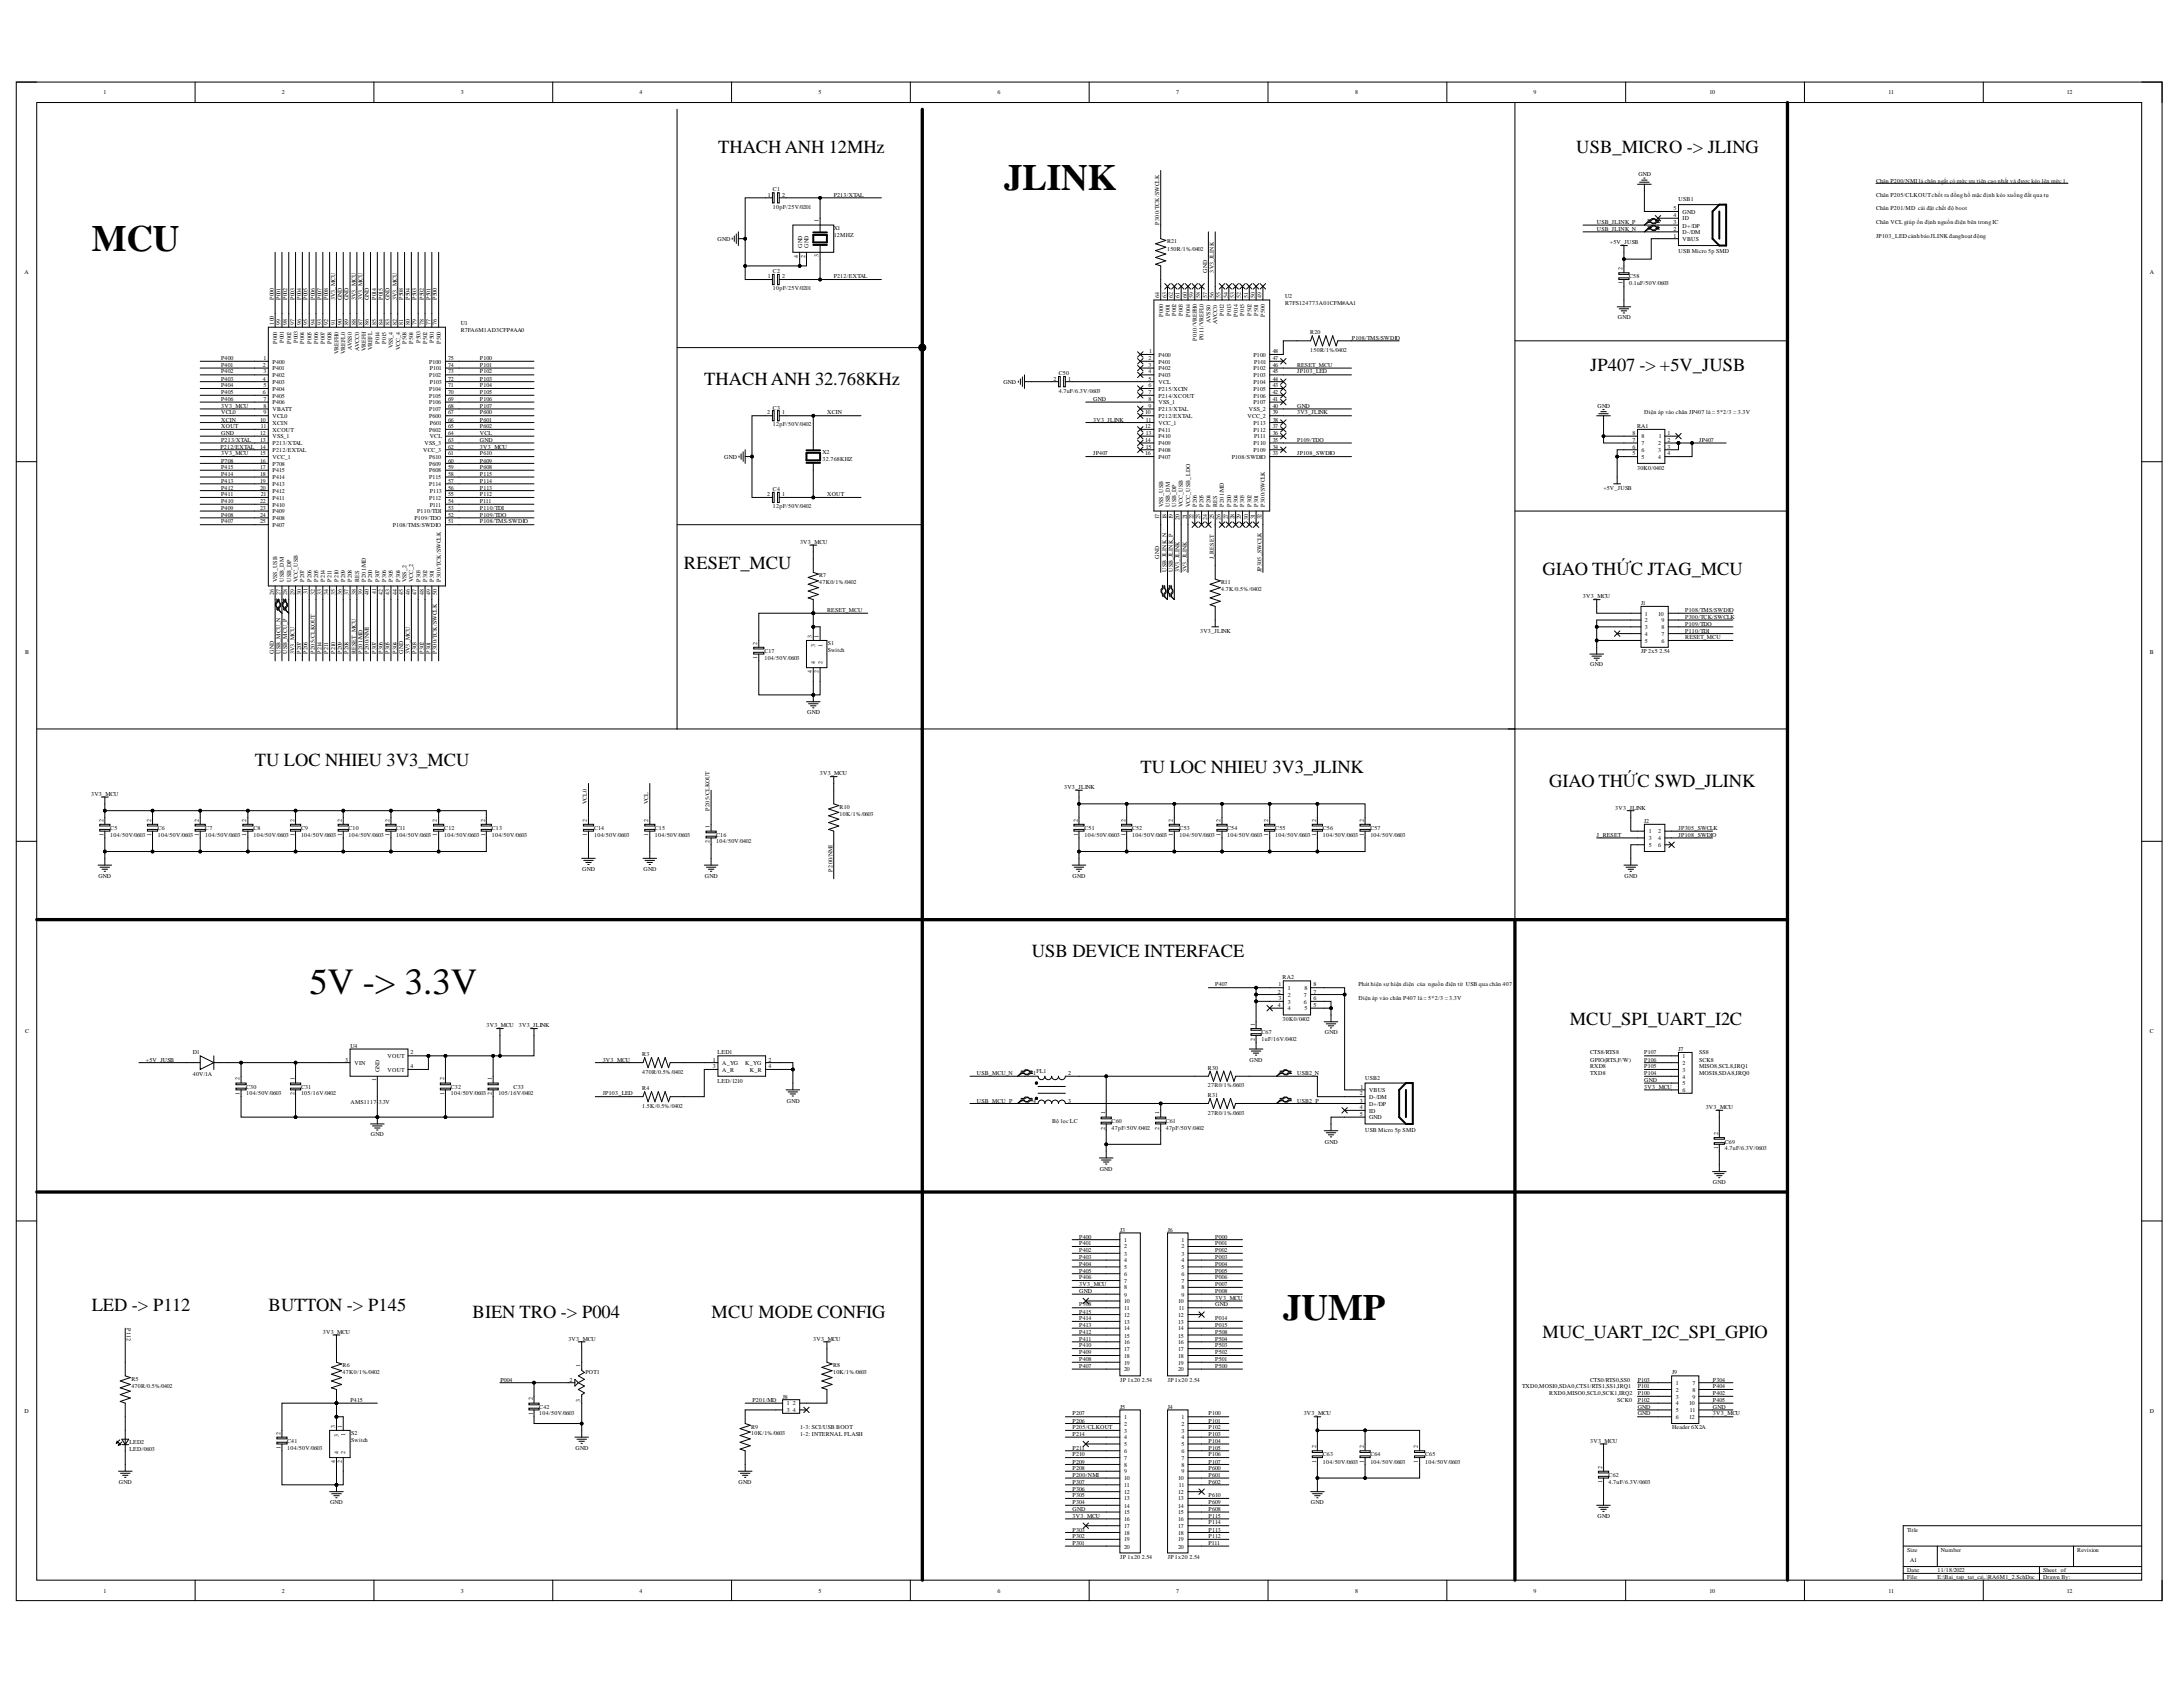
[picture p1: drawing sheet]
<svg xmlns="http://www.w3.org/2000/svg" width="279mm" height="216mm" viewBox="0 0 279 216" stroke-linecap="round" stroke-linejoin="round" font-family="sans-serif">
<defs><g id="words">
<g font-size="4.7">
<text x="128.5" y="24.3">JLINK</text>
<text x="11.7" y="32.2">MCU</text>
<text x="39.6" y="127.2">5V -&gt; 3.3V</text>
<text x="164.2" y="169">JUMP</text>
</g>
<g font-size="2.4">
<text x="91.9" y="19.6">THACH ANH 12MHz</text>
<text x="201.8" y="19.6">USB_MICRO -&gt; JLING</text>
<text x="203.5" y="47.5">JP407 -&gt; +5V_JUSB</text>
<text x="90.1" y="49.2">THACH ANH 32.768KHz</text>
<text x="87.5" y="72.8">RESET_MCU</text>
<text x="197.4" y="73.6">GIAO THỨC JTAG_MCU</text>
<text x="32.6" y="98">TU LOC NHIEU 3V3_MCU</text>
<text x="146" y="98.9">TU LOC NHIEU 3V3_JLINK</text>
<text x="198.3" y="100.7">GIAO THỨC SWD_JLINK</text>
<text x="132.1" y="122.4">USB DEVICE INTERFACE</text>
<text x="200.9" y="131.1">MCU_SPI_UART_I2C</text>
<text x="11.7" y="167.8">LED -&gt; P112</text>
<text x="34.4" y="167.8">BUTTON -&gt; P145</text>
<text x="60.5" y="168.6">BIEN TRO -&gt; P004</text>
<text x="91.1" y="168.6">MCU MODE CONFIG</text>
<text x="197.4" y="171.3">MUC_UART_I2C_SPI_GPIO</text>
</g>
<g font-size=".8">
<text x="13.3" y="12.1">1</text>
<text x="36.1" y="12.1">2</text>
<text x="59" y="12.1">3</text>
<text x="81.9" y="12.1">4</text>
<text x="104.8" y="12.1">5</text>
<text x="127.7" y="12.1">6</text>
<text x="150.6" y="12.1">7</text>
<text x="173.4" y="12.1">8</text>
<text x="196.3" y="12.1">9</text>
<text x="218.8" y="12.1">10</text>
<text x="241.7" y="12.1">11</text>
<text x="264.5" y="12.1">12</text>
<text x="209.7" y="22.5">GND</text>
<text x="240.1" y="23.4">Chân P200/NMI là chân ngắt có mức ưu tiên cao nhất và được kéo lên mức 1.</text>
<text x="98.3" y="25.2">1</text>
<text x="98.9" y="24.5">C1</text>
<text x="98.9" y="26.7">10pF/25V/0201</text>
<text x="100.1" y="25.2">2</text>
<text x="104.8" y="28.5" transform="rotate(-90 104.8 28.5)">1</text>
<text x="106.7" y="29.5">X1</text>
<text x="106.7" y="25.2">P213/XTAL</text>
<text x="148.4" y="28.8" transform="rotate(-90 148.4 28.8)">P300/TCK/SWCLK</text>
<text x="204.4" y="28.6">USB_JLINK_P</text>
<text x="204.4" y="29.6">USB_JLINK_N</text>
<text x="214.2" y="29.6">2</text>
<text x="214.2" y="28.6">3</text>
<text x="214.2" y="27.8">4</text>
<text x="214.2" y="26.9">5</text>
<text x="214.8" y="25.8">USB1</text>
<text x="215.4" y="30">D-/DM</text>
<text x="215.4" y="29.1">D+/DP</text>
<text x="215.4" y="28.2">ID</text>
<text x="215.4" y="27.4">GND</text>
<text x="240.1" y="25.2">Chân P205/CLKOUTchốt ra đồnghồ mặc định kéo xuốngđất qua tụ</text>
<text x="240.1" y="26.9">Chân P201/MD cài đặt chết độ boot</text>
<text x="240.1" y="28.6">Chân VCL giúp ổn định nguồn điện bên trongIC</text>
<text x="3.1" y="35">A</text>
<text x="91.8" y="30.8">GND</text>
<text x="98.3" y="35.6">1</text>
<text x="98.9" y="35">C2</text>
<text x="100.1" y="35.6">2</text>
<text x="102.1" y="33" transform="rotate(-90 102.1 33)">4</text>
<text x="102.6" y="31.8" transform="rotate(-90 102.6 31.8)">GND</text>
<text x="103.1" y="33" transform="rotate(-90 103.1 33)">2</text>
<text x="103.5" y="31.8" transform="rotate(-90 103.5 31.8)">GND</text>
<text x="104.8" y="32.9" transform="rotate(-90 104.8 32.9)">3</text>
<text x="106.7" y="30.3">12MHZ</text>
<text x="106.7" y="35.6">P212/EXTAL</text>
<text x="149.4" y="31.2">R21</text>
<text x="149.4" y="32.1">150R/1%/0402</text>
<text x="154.5" y="34.9" transform="rotate(-90 154.5 34.9)">GND</text>
<text x="155.4" y="34.9" transform="rotate(-90 155.4 34.9)">3V3_JLINK</text>
<text x="206.1" y="31.2">+5V_JUSB</text>
<text x="207.7" y="34.5" transform="rotate(-90 207.7 34.5)">2</text>
<text x="208.5" y="35.6">C58</text>
<text x="214.2" y="30.4">1</text>
<text x="214.8" y="32.4">USB Micro 5p SMD</text>
<text x="215.4" y="30.8">VBUS</text>
<text x="240.1" y="30.4">JP103_LEDcảnhbáoJLINKđanghoạtđộng</text>
<text x="275.2" y="35">A</text>
<text x="35.1" y="41.5" transform="rotate(-90 35.1 41.5)">100</text>
<text x="35.1" y="38.4" transform="rotate(-90 35.1 38.4)">P000</text>
<text x="35.9" y="41.5" transform="rotate(-90 35.9 41.5)">99</text>
<text x="35.9" y="38.4" transform="rotate(-90 35.9 38.4)">P001</text>
<text x="36.8" y="41.5" transform="rotate(-90 36.8 41.5)">98</text>
<text x="36.8" y="38.4" transform="rotate(-90 36.8 38.4)">P002</text>
<text x="37.7" y="41.5" transform="rotate(-90 37.7 41.5)">97</text>
<text x="37.7" y="38.4" transform="rotate(-90 37.7 38.4)">P003</text>
<text x="38.5" y="41.5" transform="rotate(-90 38.5 41.5)">96</text>
<text x="38.5" y="38.4" transform="rotate(-90 38.5 38.4)">P004</text>
<text x="39.4" y="41.5" transform="rotate(-90 39.4 41.5)">95</text>
<text x="39.4" y="38.4" transform="rotate(-90 39.4 38.4)">P005</text>
<text x="40.3" y="41.5" transform="rotate(-90 40.3 41.5)">94</text>
<text x="40.3" y="38.4" transform="rotate(-90 40.3 38.4)">P006</text>
<text x="41.1" y="41.5" transform="rotate(-90 41.1 41.5)">93</text>
<text x="41.1" y="38.4" transform="rotate(-90 41.1 38.4)">P007</text>
<text x="42" y="41.5" transform="rotate(-90 42 41.5)">92</text>
<text x="42" y="38.4" transform="rotate(-90 42 38.4)">P008</text>
<text x="42.9" y="41.5" transform="rotate(-90 42.9 41.5)">91</text>
<text x="42.9" y="38.4" transform="rotate(-90 42.9 38.4)">3V3_MCU</text>
<text x="43.8" y="41.5" transform="rotate(-90 43.8 41.5)">90</text>
<text x="43.8" y="38.4" transform="rotate(-90 43.8 38.4)">GND</text>
<text x="44.6" y="41.5" transform="rotate(-90 44.6 41.5)">89</text>
<text x="44.6" y="38.4" transform="rotate(-90 44.6 38.4)">GND</text>
<text x="45.5" y="41.5" transform="rotate(-90 45.5 41.5)">88</text>
<text x="45.5" y="38.4" transform="rotate(-90 45.5 38.4)">3V3_MCU</text>
<text x="46.4" y="41.5" transform="rotate(-90 46.4 41.5)">87</text>
<text x="46.4" y="38.4" transform="rotate(-90 46.4 38.4)">3V3_MCU</text>
<text x="47.2" y="41.5" transform="rotate(-90 47.2 41.5)">86</text>
<text x="47.2" y="38.4" transform="rotate(-90 47.2 38.4)">GND</text>
<text x="48.2" y="41.5" transform="rotate(-90 48.2 41.5)">85</text>
<text x="48.2" y="38.4" transform="rotate(-90 48.2 38.4)">P014</text>
<text x="49" y="41.5" transform="rotate(-90 49 41.5)">84</text>
<text x="49" y="38.4" transform="rotate(-90 49 38.4)">P015</text>
<text x="49.8" y="41.5" transform="rotate(-90 49.8 41.5)">83</text>
<text x="49.8" y="38.4" transform="rotate(-90 49.8 38.4)">GND</text>
<text x="50.8" y="41.5" transform="rotate(-90 50.8 41.5)">82</text>
<text x="50.8" y="38.4" transform="rotate(-90 50.8 38.4)">3V3_MCU</text>
<text x="51.6" y="41.5" transform="rotate(-90 51.6 41.5)">81</text>
<text x="51.6" y="38.4" transform="rotate(-90 51.6 38.4)">P508</text>
<text x="52.5" y="41.5" transform="rotate(-90 52.5 41.5)">80</text>
<text x="52.5" y="38.4" transform="rotate(-90 52.5 38.4)">P504</text>
<text x="53.3" y="41.5" transform="rotate(-90 53.3 41.5)">79</text>
<text x="53.3" y="38.4" transform="rotate(-90 53.3 38.4)">P503</text>
<text x="54.2" y="41.5" transform="rotate(-90 54.2 41.5)">78</text>
<text x="54.2" y="38.4" transform="rotate(-90 54.2 38.4)">P502</text>
<text x="55.1" y="41.5" transform="rotate(-90 55.1 41.5)">77</text>
<text x="55.1" y="38.4" transform="rotate(-90 55.1 38.4)">P501</text>
<text x="55.9" y="41.5" transform="rotate(-90 55.9 41.5)">76</text>
<text x="55.9" y="38.4" transform="rotate(-90 55.9 38.4)">P500</text>
<text x="59" y="41.6">U1</text>
<text x="98.9" y="37.2">10pF/25V/0201</text>
<text x="148.4" y="38.1" transform="rotate(-90 148.4 38.1)">64</text>
<text x="148.9" y="40.5" transform="rotate(-90 148.9 40.5)">P000</text>
<text x="149.3" y="38.1" transform="rotate(-90 149.3 38.1)">63</text>
<text x="149.7" y="40.4" transform="rotate(-90 149.7 40.4)">P001</text>
<text x="150.1" y="38.1" transform="rotate(-90 150.1 38.1)">62</text>
<text x="150.6" y="40.4" transform="rotate(-90 150.6 40.4)">P002</text>
<text x="151" y="38.1" transform="rotate(-90 151 38.1)">61</text>
<text x="151.4" y="40.4" transform="rotate(-90 151.4 40.4)">P003</text>
<text x="151.9" y="38.1" transform="rotate(-90 151.9 38.1)">60</text>
<text x="152.3" y="40.5" transform="rotate(-90 152.3 40.5)">P004</text>
<text x="152.7" y="38.1" transform="rotate(-90 152.7 38.1)">59</text>
<text x="153.6" y="38.1" transform="rotate(-90 153.6 38.1)">58</text>
<text x="154.5" y="38.1" transform="rotate(-90 154.5 38.1)">57</text>
<text x="154.9" y="41.3" transform="rotate(-90 154.9 41.3)">AVSS0</text>
<text x="155.4" y="38.1" transform="rotate(-90 155.4 38.1)">56</text>
<text x="155.8" y="41.5" transform="rotate(-90 155.8 41.5)">AVCC0</text>
<text x="156.2" y="38.1" transform="rotate(-90 156.2 38.1)">55</text>
<text x="156.6" y="40.4" transform="rotate(-90 156.6 40.4)">P012</text>
<text x="157.1" y="38.1" transform="rotate(-90 157.1 38.1)">54</text>
<text x="157.6" y="40.4" transform="rotate(-90 157.6 40.4)">P013</text>
<text x="158" y="38.1" transform="rotate(-90 158 38.1)">53</text>
<text x="158.4" y="40.5" transform="rotate(-90 158.4 40.5)">P014</text>
<text x="158.8" y="38.1" transform="rotate(-90 158.8 38.1)">52</text>
<text x="159.3" y="40.4" transform="rotate(-90 159.3 40.4)">P015</text>
<text x="159.8" y="38.1" transform="rotate(-90 159.8 38.1)">51</text>
<text x="160.2" y="40.4" transform="rotate(-90 160.2 40.4)">P502</text>
<text x="160.6" y="38.1" transform="rotate(-90 160.6 38.1)">50</text>
<text x="161" y="40.4" transform="rotate(-90 161 40.4)">P501</text>
<text x="161.5" y="38.1" transform="rotate(-90 161.5 38.1)">49</text>
<text x="161.9" y="40.5" transform="rotate(-90 161.9 40.5)">P500</text>
<text x="164.5" y="38.2">U2</text>
<text x="164.5" y="39">R7FS124773A01CFM#AA1</text>
<text x="207.1" y="40.9">GND</text>
<text x="207.7" y="36.4" transform="rotate(-90 207.7 36.4)">1</text>
<text x="208.5" y="36.5">0.1uF/50V/0603</text>
<text x="28.3" y="46.1">P400</text>
<text x="28.3" y="47">P401</text>
<text x="28.3" y="47.8">P402</text>
<text x="33.6" y="47">2</text>
<text x="33.7" y="46.1">1</text>
<text x="33.7" y="47.8">3</text>
<text x="34.9" y="46.5">P400</text>
<text x="34.9" y="47.4">P401</text>
<text x="35.5" y="44" transform="rotate(-90 35.5 44)">P000</text>
<text x="36.3" y="43.9" transform="rotate(-90 36.3 43.9)">P001</text>
<text x="37.3" y="44" transform="rotate(-90 37.3 44)">P002</text>
<text x="38.1" y="43.9" transform="rotate(-90 38.1 43.9)">P003</text>
<text x="38.9" y="44" transform="rotate(-90 38.9 44)">P004</text>
<text x="39.9" y="44" transform="rotate(-90 39.9 44)">P005</text>
<text x="40.7" y="44" transform="rotate(-90 40.7 44)">P006</text>
<text x="41.6" y="44" transform="rotate(-90 41.6 44)">P007</text>
<text x="42.4" y="44" transform="rotate(-90 42.4 44)">P008</text>
<text x="43.3" y="45.3" transform="rotate(-90 43.3 45.3)">VREFH0</text>
<text x="44.2" y="45.3" transform="rotate(-90 44.2 45.3)">VREFL0</text>
<text x="45" y="44.8" transform="rotate(-90 45 44.8)">AVSS0</text>
<text x="46" y="44.9" transform="rotate(-90 46 44.9)">AVCC0</text>
<text x="46.8" y="44.9" transform="rotate(-90 46.8 44.9)">VREFH</text>
<text x="47.6" y="44.8" transform="rotate(-90 47.6 44.8)">VREFL</text>
<text x="48.6" y="44" transform="rotate(-90 48.6 44)">P014</text>
<text x="49.4" y="44" transform="rotate(-90 49.4 44)">P015</text>
<text x="50.3" y="44.6" transform="rotate(-90 50.3 44.6)">VSS_4</text>
<text x="51.2" y="44.8" transform="rotate(-90 51.2 44.8)">VCC_4</text>
<text x="52" y="44" transform="rotate(-90 52 44)">P508</text>
<text x="52.9" y="44" transform="rotate(-90 52.9 44)">P504</text>
<text x="53.8" y="43.9" transform="rotate(-90 53.8 43.9)">P503</text>
<text x="54.7" y="44" transform="rotate(-90 54.7 44)">P502</text>
<text x="54.9" y="46.5">P100</text>
<text x="55" y="47.4">P101</text>
<text x="55.5" y="43.9" transform="rotate(-90 55.5 43.9)">P501</text>
<text x="56.4" y="44" transform="rotate(-90 56.4 44)">P500</text>
<text x="57.4" y="46.1">75</text>
<text x="57.4" y="47">74</text>
<text x="57.4" y="47.8">73</text>
<text x="59" y="42.5">R7FA6M1AD3CFP#AA0</text>
<text x="61.4" y="46.1">P100</text>
<text x="61.4" y="47">P101</text>
<text x="61.4" y="47.8">P102</text>
<text x="147" y="46.1">2</text>
<text x="147" y="47">3</text>
<text x="147" y="47.8">4</text>
<text x="147.1" y="45.2">1</text>
<text x="148.3" y="45.7">P400</text>
<text x="148.3" y="46.5">P401</text>
<text x="148.3" y="47.4">P402</text>
<text x="153.2" y="43.7" transform="rotate(-90 153.2 43.7)">P010/VREFH0</text>
<text x="154" y="43.6" transform="rotate(-90 154 43.6)">P011/VREFL0</text>
<text x="160.4" y="45.7">P100</text>
<text x="160.4" y="47.4">P102</text>
<text x="160.5" y="46.5">P101</text>
<text x="162.9" y="45.2">48</text>
<text x="162.9" y="46.1">47</text>
<text x="162.9" y="47">46</text>
<text x="162.9" y="47.8">45</text>
<text x="166" y="47">RESET_MCU</text>
<text x="166" y="47.8">JP103_LED</text>
<text x="167.7" y="42.7">R20</text>
<text x="167.7" y="45.1">150R/1%/0402</text>
<text x="173" y="43.5">P108/TMS/SWDIO</text>
<text x="28.3" y="48.7">P403</text>
<text x="28.3" y="49.6">P404</text>
<text x="28.3" y="50.4">P405</text>
<text x="28.3" y="51.3">P406</text>
<text x="28.3" y="52.2">3V3_MCU</text>
<text x="28.3" y="54">XCIN</text>
<text x="28.3" y="53">VCL0</text>
<text x="33.3" y="54">10</text>
<text x="33.6" y="48.7">4</text>
<text x="33.6" y="50.4">6</text>
<text x="33.7" y="49.6">5</text>
<text x="33.7" y="51.3">7</text>
<text x="33.7" y="52.2">8</text>
<text x="33.7" y="53">9</text>
<text x="34.9" y="48.3">P402</text>
<text x="34.9" y="49.1">P403</text>
<text x="34.9" y="50">P404</text>
<text x="34.9" y="50.9">P405</text>
<text x="34.9" y="51.8">P406</text>
<text x="34.9" y="52.6">VBATT</text>
<text x="34.9" y="53.5">VCL0</text>
<text x="54.9" y="48.3">P102</text>
<text x="54.9" y="50">P104</text>
<text x="54.9" y="50.9">P105</text>
<text x="54.9" y="51.8">P106</text>
<text x="54.9" y="52.6">P107</text>
<text x="54.9" y="53.5">P600</text>
<text x="55" y="49.1">P103</text>
<text x="57.4" y="48.7">72</text>
<text x="57.4" y="49.6">71</text>
<text x="57.4" y="50.4">70</text>
<text x="57.4" y="51.3">69</text>
<text x="57.4" y="52.2">68</text>
<text x="57.4" y="53">67</text>
<text x="57.4" y="54">66</text>
<text x="61.4" y="48.7">P103</text>
<text x="61.4" y="49.6">P104</text>
<text x="61.4" y="50.4">P105</text>
<text x="61.4" y="51.3">P106</text>
<text x="61.4" y="52.2">P107</text>
<text x="61.4" y="53">P600</text>
<text x="61.4" y="54">P601</text>
<text x="98.2" y="53">2</text>
<text x="98.9" y="52.4">C3</text>
<text x="100.1" y="53">1</text>
<text x="105.9" y="53">XCIN</text>
<text x="128.4" y="49.1">GND</text>
<text x="134.8" y="48.7">2</text>
<text x="135.5" y="48">C50</text>
<text x="135.5" y="50.2">4.7uF/6.3V/0603</text>
<text x="136.7" y="48.7">1</text>
<text x="139.9" y="51.3">GND</text>
<text x="139.9" y="54">3V3_JLINK</text>
<text x="146.6" y="53">10</text>
<text x="146.7" y="54">11</text>
<text x="147" y="48.7">5</text>
<text x="147" y="49.6">6</text>
<text x="147" y="50.4">7</text>
<text x="147" y="51.3">8</text>
<text x="147" y="52.2">9</text>
<text x="148.3" y="48.3">P403</text>
<text x="148.3" y="49.1">VCL</text>
<text x="148.3" y="50">P215/XCIN</text>
<text x="148.3" y="50.9">P214/XCOUT</text>
<text x="148.3" y="51.8">VSS_1</text>
<text x="148.3" y="52.6">P213/XTAL</text>
<text x="148.3" y="53.5">P212/EXTAL</text>
<text x="159.7" y="53.5">VCC_2</text>
<text x="159.8" y="52.6">VSS_2</text>
<text x="160.4" y="48.3">P103</text>
<text x="160.4" y="49.1">P104</text>
<text x="160.4" y="50">P105</text>
<text x="160.4" y="50.9">P106</text>
<text x="160.4" y="51.8">P107</text>
<text x="162.9" y="48.7">44</text>
<text x="162.9" y="49.6">43</text>
<text x="162.9" y="50.4">42</text>
<text x="162.9" y="51.3">41</text>
<text x="162.9" y="52.2">40</text>
<text x="162.9" y="53">39</text>
<text x="162.9" y="54">38</text>
<text x="166" y="52.2">GND</text>
<text x="166" y="53">3V3_JLINK</text>
<text x="204.5" y="52.2">GND</text>
<text x="210.5" y="53">Điện áp vào chân JP407 là = 5*2/3 = 3.3V</text>
<text x="28.2" y="57.4">P212/EXTAL</text>
<text x="28.3" y="55.7">GND</text>
<text x="28.3" y="56.6">P213/XTAL</text>
<text x="28.3" y="58.3">3V3_MCU</text>
<text x="28.3" y="59.2">P708</text>
<text x="28.3" y="54.8">XOUT</text>
<text x="33.3" y="55.7">12</text>
<text x="33.3" y="56.6">13</text>
<text x="33.3" y="57.4">14</text>
<text x="33.3" y="58.3">15</text>
<text x="33.3" y="59.2">16</text>
<text x="33.4" y="54.8">11</text>
<text x="34.9" y="54.4">XCIN</text>
<text x="34.9" y="55.2">XCOUT</text>
<text x="34.9" y="56.1">VSS_1</text>
<text x="34.9" y="57">P213/XTAL</text>
<text x="34.9" y="57.8">P212/EXTAL</text>
<text x="34.9" y="58.7">VCC_1</text>
<text x="34.9" y="59.6">P708</text>
<text x="54.2" y="57.8">VCC_3</text>
<text x="54.3" y="57">VSS_3</text>
<text x="54.9" y="55.2">P602</text>
<text x="54.9" y="58.7">P610</text>
<text x="54.9" y="59.6">P609</text>
<text x="55" y="54.4">P601</text>
<text x="55" y="56.1">VCL</text>
<text x="57.4" y="54.8">65</text>
<text x="57.4" y="55.7">64</text>
<text x="57.4" y="56.6">63</text>
<text x="57.4" y="57.4">62</text>
<text x="57.4" y="58.3">61</text>
<text x="57.4" y="59.2">60</text>
<text x="61.4" y="54.8">P602</text>
<text x="61.4" y="55.7">VCL</text>
<text x="61.4" y="56.6">GND</text>
<text x="61.4" y="57.4">3V3_MCU</text>
<text x="61.4" y="59.2">P609</text>
<text x="61.4" y="58.3">P610</text>
<text x="92.7" y="58.7">GND</text>
<text x="98.9" y="54.6">12pF/50V/0402</text>
<text x="105.3" y="58.1">X2</text>
<text x="105.3" y="58.9">32.768KHZ</text>
<text x="139.9" y="58.3">JP407</text>
<text x="146.6" y="54.8">12</text>
<text x="146.6" y="56.6">14</text>
<text x="146.6" y="58.3">16</text>
<text x="146.7" y="55.7">13</text>
<text x="146.7" y="57.4">15</text>
<text x="148.3" y="54.4">VCC_1</text>
<text x="148.3" y="55.2">P411</text>
<text x="148.3" y="56.1">P410</text>
<text x="148.3" y="57">P409</text>
<text x="148.3" y="57.8">P408</text>
<text x="148.3" y="58.7">P407</text>
<text x="157.6" y="58.7">P108/SWDIO</text>
<text x="160.4" y="54.4">P113</text>
<text x="160.4" y="55.2">P112</text>
<text x="160.4" y="57">P110</text>
<text x="160.4" y="57.8">P109</text>
<text x="160.5" y="56.1">P111</text>
<text x="162.9" y="54.8">37</text>
<text x="162.9" y="55.7">36</text>
<text x="162.9" y="56.6">35</text>
<text x="162.9" y="57.4">34</text>
<text x="162.9" y="58.3">33</text>
<text x="166" y="58.3">JP108_SWDIO</text>
<text x="166" y="56.6">P109/TDO</text>
<text x="208.9" y="58.3">5</text>
<text x="208.9" y="57.4">6</text>
<text x="208.9" y="56.6">7</text>
<text x="208.9" y="55.7">8</text>
<text x="209.5" y="54.7">RA1</text>
<text x="210.1" y="58.7">5</text>
<text x="210.1" y="57.8">6</text>
<text x="210.1" y="57">7</text>
<text x="210.1" y="56.1">8</text>
<text x="212.2" y="57">2</text>
<text x="212.2" y="57.8">3</text>
<text x="212.2" y="58.7">4</text>
<text x="212.3" y="56.1">1</text>
<text x="213.4" y="55.7">1</text>
<text x="213.4" y="56.6">2</text>
<text x="213.4" y="57.4">3</text>
<text x="213.4" y="58.3">4</text>
<text x="217.5" y="56.6">JP407</text>
<text x="28.3" y="65.3">P409</text>
<text x="28.3" y="64.3">P410</text>
<text x="28.3" y="63.5">P411</text>
<text x="28.3" y="62.7">P412</text>
<text x="28.3" y="61.8">P413</text>
<text x="28.3" y="60.9">P414</text>
<text x="28.3" y="60">P415</text>
<text x="33.3" y="60">17</text>
<text x="33.3" y="60.9">18</text>
<text x="33.3" y="61.8">19</text>
<text x="33.3" y="62.7">20</text>
<text x="33.3" y="64.3">22</text>
<text x="33.3" y="65.3">23</text>
<text x="33.4" y="63.5">21</text>
<text x="34.9" y="60.5">P415</text>
<text x="34.9" y="61.3">P414</text>
<text x="34.9" y="62.2">P413</text>
<text x="34.9" y="63.1">P412</text>
<text x="34.9" y="63.9">P411</text>
<text x="34.9" y="64.9">P410</text>
<text x="34.9" y="65.7">P409</text>
<text x="53.4" y="65.7">P110/TDI</text>
<text x="54.9" y="60.5">P608</text>
<text x="54.9" y="61.3">P115</text>
<text x="54.9" y="62.2">P114</text>
<text x="54.9" y="63.9">P112</text>
<text x="55" y="63.1">P113</text>
<text x="55" y="64.9">P111</text>
<text x="57.4" y="60">59</text>
<text x="57.4" y="60.9">58</text>
<text x="57.4" y="61.8">57</text>
<text x="57.4" y="62.7">56</text>
<text x="57.4" y="63.5">55</text>
<text x="57.4" y="64.3">54</text>
<text x="57.4" y="65.3">53</text>
<text x="61.4" y="60">P608</text>
<text x="61.4" y="64.3">P111</text>
<text x="61.4" y="63.5">P112</text>
<text x="61.4" y="62.7">P113</text>
<text x="61.4" y="61.8">P114</text>
<text x="61.4" y="60.9">P115</text>
<text x="61.4" y="65.3">P110/TDI</text>
<text x="98.2" y="63.5">2</text>
<text x="98.9" y="62.8">C4</text>
<text x="98.9" y="65">12pF/50V/0402</text>
<text x="100.1" y="63.5">1</text>
<text x="105.9" y="63.5">XOUT</text>
<text x="148.9" y="64.9" transform="rotate(-90 148.9 64.9)">VSS_USB</text>
<text x="149.7" y="64.9" transform="rotate(-90 149.7 64.9)">USB_DM</text>
<text x="150.6" y="64.9" transform="rotate(-90 150.6 64.9)">USB_DP</text>
<text x="151.4" y="64.9" transform="rotate(-90 151.4 64.9)">VCC_USB</text>
<text x="152.3" y="64.9" transform="rotate(-90 152.3 64.9)">VCC_USB_LDO</text>
<text x="153.2" y="64.9" transform="rotate(-90 153.2 64.9)">P206</text>
<text x="154" y="64.9" transform="rotate(-90 154 64.9)">P205</text>
<text x="154.9" y="64.9" transform="rotate(-90 154.9 64.9)">P204</text>
<text x="155.8" y="64.9" transform="rotate(-90 155.8 64.9)">RES</text>
<text x="156.6" y="64.9" transform="rotate(-90 156.6 64.9)">P201/MD</text>
<text x="157.6" y="64.9" transform="rotate(-90 157.6 64.9)">P200</text>
<text x="158.4" y="64.9" transform="rotate(-90 158.4 64.9)">P304</text>
<text x="159.3" y="64.9" transform="rotate(-90 159.3 64.9)">P303</text>
<text x="160.2" y="64.9" transform="rotate(-90 160.2 64.9)">P302</text>
<text x="161" y="64.9" transform="rotate(-90 161 64.9)">P301</text>
<text x="161.9" y="64.9" transform="rotate(-90 161.9 64.9)">P300/SWCLK</text>
<text x="205.2" y="62.7">+5V_JUSB</text>
<text x="209.5" y="60.1">30K0/0402</text>
<text x="28.3" y="67">P407</text>
<text x="28.3" y="66.1">P408</text>
<text x="33.3" y="66.1">24</text>
<text x="33.3" y="67">25</text>
<text x="34.9" y="66.5">P408</text>
<text x="34.9" y="67.5">P407</text>
<text x="50.3" y="67.5">P108/TMS/SWDIO</text>
<text x="53.1" y="66.5">P109/TDO</text>
<text x="57.4" y="66.1">52</text>
<text x="57.4" y="67">51</text>
<text x="61.4" y="66.1">P109/TDO</text>
<text x="61.4" y="67">P108/TMS/SWDIO</text>
<text x="102.4" y="69.6">3V3_MCU</text>
<text x="148.4" y="71.5" transform="rotate(-90 148.4 71.5)">GND</text>
<text x="148.4" y="66.5" transform="rotate(-90 148.4 66.5)">17</text>
<text x="149.3" y="66.5" transform="rotate(-90 149.3 66.5)">18</text>
<text x="150.1" y="66.5" transform="rotate(-90 150.1 66.5)">19</text>
<text x="151" y="66.5" transform="rotate(-90 151 66.5)">20</text>
<text x="151.9" y="66.5" transform="rotate(-90 151.9 66.5)">21</text>
<text x="152.7" y="66.5" transform="rotate(-90 152.7 66.5)">22</text>
<text x="153.6" y="66.5" transform="rotate(-90 153.6 66.5)">23</text>
<text x="154.5" y="66.5" transform="rotate(-90 154.5 66.5)">24</text>
<text x="155.4" y="71.5" transform="rotate(-90 155.4 71.5)">J_RESET</text>
<text x="155.4" y="66.5" transform="rotate(-90 155.4 66.5)">25</text>
<text x="156.2" y="66.5" transform="rotate(-90 156.2 66.5)">26</text>
<text x="157.1" y="66.5" transform="rotate(-90 157.1 66.5)">27</text>
<text x="158" y="66.5" transform="rotate(-90 158 66.5)">28</text>
<text x="158.8" y="66.5" transform="rotate(-90 158.8 66.5)">29</text>
<text x="159.8" y="66.5" transform="rotate(-90 159.8 66.5)">30</text>
<text x="160.6" y="66.5" transform="rotate(-90 160.6 66.5)">31</text>
<text x="161.5" y="66.5" transform="rotate(-90 161.5 66.5)">32</text>
<text x="35.1" y="76.1" transform="rotate(-90 35.1 76.1)">26</text>
<text x="35.5" y="74.5" transform="rotate(-90 35.5 74.5)">VSS_USB</text>
<text x="35.9" y="76.1" transform="rotate(-90 35.9 76.1)">27</text>
<text x="36.3" y="74.5" transform="rotate(-90 36.3 74.5)">USB_DM</text>
<text x="36.8" y="76.1" transform="rotate(-90 36.8 76.1)">28</text>
<text x="37.3" y="74.5" transform="rotate(-90 37.3 74.5)">USB_DP</text>
<text x="37.7" y="76.1" transform="rotate(-90 37.7 76.1)">29</text>
<text x="38.1" y="74.5" transform="rotate(-90 38.1 74.5)">VCC_USB</text>
<text x="38.5" y="76.1" transform="rotate(-90 38.5 76.1)">30</text>
<text x="38.9" y="74.5" transform="rotate(-90 38.9 74.5)">P207</text>
<text x="39.4" y="76" transform="rotate(-90 39.4 76)">31</text>
<text x="39.9" y="74.5" transform="rotate(-90 39.9 74.5)">P206</text>
<text x="40.3" y="76.1" transform="rotate(-90 40.3 76.1)">32</text>
<text x="40.7" y="74.5" transform="rotate(-90 40.7 74.5)">P205</text>
<text x="41.1" y="76.1" transform="rotate(-90 41.1 76.1)">33</text>
<text x="41.6" y="74.5" transform="rotate(-90 41.6 74.5)">P214</text>
<text x="42" y="76.1" transform="rotate(-90 42 76.1)">34</text>
<text x="42.4" y="74.5" transform="rotate(-90 42.4 74.5)">P211</text>
<text x="42.9" y="76.1" transform="rotate(-90 42.9 76.1)">35</text>
<text x="43.3" y="74.5" transform="rotate(-90 43.3 74.5)">P210</text>
<text x="43.8" y="76.1" transform="rotate(-90 43.8 76.1)">36</text>
<text x="44.2" y="74.5" transform="rotate(-90 44.2 74.5)">P209</text>
<text x="44.6" y="76.1" transform="rotate(-90 44.6 76.1)">37</text>
<text x="45" y="74.5" transform="rotate(-90 45 74.5)">P208</text>
<text x="45.5" y="76.1" transform="rotate(-90 45.5 76.1)">38</text>
<text x="46" y="74.5" transform="rotate(-90 46 74.5)">RES</text>
<text x="46.4" y="76.1" transform="rotate(-90 46.4 76.1)">39</text>
<text x="46.8" y="74.5" transform="rotate(-90 46.8 74.5)">P201/MD</text>
<text x="47.2" y="76.1" transform="rotate(-90 47.2 76.1)">40</text>
<text x="47.6" y="74.5" transform="rotate(-90 47.6 74.5)">P200</text>
<text x="48.2" y="76" transform="rotate(-90 48.2 76)">41</text>
<text x="48.6" y="74.5" transform="rotate(-90 48.6 74.5)">P307</text>
<text x="49" y="76.1" transform="rotate(-90 49 76.1)">42</text>
<text x="49.4" y="74.5" transform="rotate(-90 49.4 74.5)">P306</text>
<text x="49.8" y="76.1" transform="rotate(-90 49.8 76.1)">43</text>
<text x="50.3" y="74.5" transform="rotate(-90 50.3 74.5)">P305</text>
<text x="50.8" y="76.1" transform="rotate(-90 50.8 76.1)">44</text>
<text x="51.2" y="74.5" transform="rotate(-90 51.2 74.5)">P304</text>
<text x="51.6" y="76.1" transform="rotate(-90 51.6 76.1)">45</text>
<text x="52" y="74.5" transform="rotate(-90 52 74.5)">VSS_2</text>
<text x="52.5" y="76.1" transform="rotate(-90 52.5 76.1)">46</text>
<text x="52.9" y="74.5" transform="rotate(-90 52.9 74.5)">VCC_2</text>
<text x="53.3" y="76.1" transform="rotate(-90 53.3 76.1)">47</text>
<text x="53.8" y="74.5" transform="rotate(-90 53.8 74.5)">P303</text>
<text x="54.2" y="76.1" transform="rotate(-90 54.2 76.1)">48</text>
<text x="54.7" y="74.5" transform="rotate(-90 54.7 74.5)">P302</text>
<text x="55.1" y="76.1" transform="rotate(-90 55.1 76.1)">49</text>
<text x="55.5" y="74.5" transform="rotate(-90 55.5 74.5)">P301</text>
<text x="55.9" y="76.1" transform="rotate(-90 55.9 76.1)">50</text>
<text x="56.4" y="74.5" transform="rotate(-90 56.4 74.5)">P300/TCK/SWCLK</text>
<text x="104.8" y="73.9">R7</text>
<text x="104.8" y="74.7">47K0/1%/0402</text>
<text x="149.3" y="73.2" transform="rotate(-90 149.3 73.2)">USB_JLINK_N</text>
<text x="150.1" y="73.2" transform="rotate(-90 150.1 73.2)">USB_JLINK_P</text>
<text x="151" y="73.2" transform="rotate(-90 151 73.2)">3V3_JLINK</text>
<text x="151.9" y="73.2" transform="rotate(-90 151.9 73.2)">3V3_JLINK</text>
<text x="156.3" y="74.7">R11</text>
<text x="156.3" y="75.7">4.7K/0.5%/0402</text>
<text x="161.5" y="73.2" transform="rotate(-90 161.5 73.2)">JP305_SWCLK</text>
<text x="202.6" y="76.6">3V3_MCU</text>
<text x="210" y="77.4">J1</text>
<text x="3.2" y="83.7">B</text>
<text x="35.1" y="83.7" transform="rotate(-90 35.1 83.7)">GND</text>
<text x="35.9" y="83.7" transform="rotate(-90 35.9 83.7)">USB_MCU_N</text>
<text x="36.8" y="83.7" transform="rotate(-90 36.8 83.7)">USB_MCU_P</text>
<text x="37.7" y="83.7" transform="rotate(-90 37.7 83.7)">3V3_MCU</text>
<text x="38.5" y="83.7" transform="rotate(-90 38.5 83.7)">P207</text>
<text x="39.4" y="83.7" transform="rotate(-90 39.4 83.7)">P206</text>
<text x="40.3" y="83.7" transform="rotate(-90 40.3 83.7)">P205/CLKOUT</text>
<text x="41.1" y="83.7" transform="rotate(-90 41.1 83.7)">P214</text>
<text x="42" y="83.7" transform="rotate(-90 42 83.7)">P211</text>
<text x="42.9" y="83.7" transform="rotate(-90 42.9 83.7)">P210</text>
<text x="43.8" y="83.7" transform="rotate(-90 43.8 83.7)">P209</text>
<text x="44.6" y="83.7" transform="rotate(-90 44.6 83.7)">P208</text>
<text x="45.5" y="83.7" transform="rotate(-90 45.5 83.7)">RESET_MCU</text>
<text x="46.4" y="83.7" transform="rotate(-90 46.4 83.7)">P201/MD</text>
<text x="47.2" y="83.7" transform="rotate(-90 47.2 83.7)">P200/NMI</text>
<text x="48.2" y="83.7" transform="rotate(-90 48.2 83.7)">P307</text>
<text x="49" y="83.7" transform="rotate(-90 49 83.7)">P306</text>
<text x="49.8" y="83.7" transform="rotate(-90 49.8 83.7)">P305</text>
<text x="50.8" y="83.7" transform="rotate(-90 50.8 83.7)">P304</text>
<text x="51.6" y="83.7" transform="rotate(-90 51.6 83.7)">GND</text>
<text x="52.5" y="83.7" transform="rotate(-90 52.5 83.7)">3V3_MCU</text>
<text x="53.3" y="83.7" transform="rotate(-90 53.3 83.7)">P303</text>
<text x="54.2" y="83.7" transform="rotate(-90 54.2 83.7)">P302</text>
<text x="55.1" y="83.7" transform="rotate(-90 55.1 83.7)">P301</text>
<text x="55.9" y="83.7" transform="rotate(-90 55.9 83.7)">P300/TCK/SWCLK</text>
<text x="96.9" y="82.5" transform="rotate(-90 96.9 82.5)">2</text>
<text x="97.8" y="83.6">C17</text>
<text x="103.9" y="81.7" transform="rotate(-90 103.9 81.7)">3</text>
<text x="104.3" y="82.8" transform="rotate(-90 104.3 82.8)">3</text>
<text x="104.8" y="81.7" transform="rotate(-90 104.8 81.7)">1</text>
<text x="105.3" y="82.8" transform="rotate(-90 105.3 82.8)">1</text>
<text x="105.9" y="78.4">RESET_MCU</text>
<text x="105.9" y="82.6">S1</text>
<text x="105.9" y="83.4">Switch</text>
<text x="153.6" y="81">3V3_JLINK</text>
<text x="210" y="83.6">JP 2x5</text>
<text x="210.5" y="78.8">1</text>
<text x="210.5" y="79.6">2</text>
<text x="210.5" y="80.5">3</text>
<text x="210.5" y="81.4">4</text>
<text x="210.5" y="82.3">5</text>
<text x="212.2" y="78.8">10</text>
<text x="212.4" y="83.6">2.54</text>
<text x="212.6" y="82.3">6</text>
<text x="212.6" y="81.4">7</text>
<text x="212.6" y="80.5">8</text>
<text x="212.6" y="79.6">9</text>
<text x="215.7" y="78.4">P108/TMS/SWDIO</text>
<text x="215.7" y="79.2">P300/TCK/SWCLK</text>
<text x="215.7" y="80.1">P109/TDO</text>
<text x="215.7" y="81">P110/TDI</text>
<text x="215.7" y="81.8">RESET_MCU</text>
<text x="275.2" y="83.7">B</text>
<text x="96.9" y="84.4" transform="rotate(-90 96.9 84.4)">1</text>
<text x="97.8" y="84.4">104/50V/0603</text>
<text x="103.9" y="86.1" transform="rotate(-90 103.9 86.1)">4</text>
<text x="104.3" y="85" transform="rotate(-90 104.3 85)">4</text>
<text x="104.8" y="86.1" transform="rotate(-90 104.8 86.1)">2</text>
<text x="105.3" y="85" transform="rotate(-90 105.3 85)">2</text>
<text x="203.5" y="85.3">GND</text>
<text x="103.3" y="91.4">GND</text>
<text x="11.7" y="101.8">3V3_MCU</text>
<text x="104.9" y="99.2">3V3_MCU</text>
<text x="136.2" y="101">3V3_JLINK</text>
<text x="13.3" y="107" transform="rotate(-90 13.3 107)">1</text>
<text x="13.3" y="105.1" transform="rotate(-90 13.3 105.1)">2</text>
<text x="14.1" y="106.2">C5</text>
<text x="14.1" y="107.1">104/50V/0603</text>
<text x="19.3" y="107" transform="rotate(-90 19.3 107)">1</text>
<text x="19.3" y="105.1" transform="rotate(-90 19.3 105.1)">2</text>
<text x="20.2" y="106.2">C6</text>
<text x="20.2" y="107.1">104/50V/0603</text>
<text x="25.4" y="107" transform="rotate(-90 25.4 107)">1</text>
<text x="25.4" y="105.1" transform="rotate(-90 25.4 105.1)">2</text>
<text x="26.3" y="106.2">C7</text>
<text x="26.3" y="107.1">104/50V/0603</text>
<text x="31.5" y="107" transform="rotate(-90 31.5 107)">1</text>
<text x="31.5" y="105.1" transform="rotate(-90 31.5 105.1)">2</text>
<text x="32.4" y="106.2">C8</text>
<text x="32.4" y="107.1">104/50V/0603</text>
<text x="37.7" y="107" transform="rotate(-90 37.7 107)">1</text>
<text x="37.7" y="105.1" transform="rotate(-90 37.7 105.1)">2</text>
<text x="38.5" y="106.2">C9</text>
<text x="38.5" y="107.1">104/50V/0603</text>
<text x="43.8" y="107" transform="rotate(-90 43.8 107)">1</text>
<text x="43.8" y="105.1" transform="rotate(-90 43.8 105.1)">2</text>
<text x="44.6" y="106.2">C10</text>
<text x="44.6" y="107.1">104/50V/0603</text>
<text x="49.8" y="107" transform="rotate(-90 49.8 107)">1</text>
<text x="49.8" y="105.1" transform="rotate(-90 49.8 105.1)">2</text>
<text x="50.7" y="106.2">C11</text>
<text x="50.7" y="107.1">104/50V/0603</text>
<text x="55.9" y="107" transform="rotate(-90 55.9 107)">1</text>
<text x="55.9" y="105.1" transform="rotate(-90 55.9 105.1)">2</text>
<text x="56.9" y="106.2">C12</text>
<text x="56.9" y="107.1">104/50V/0603</text>
<text x="62.1" y="107" transform="rotate(-90 62.1 107)">1</text>
<text x="62.1" y="105.1" transform="rotate(-90 62.1 105.1)">2</text>
<text x="62.9" y="106.2">C13</text>
<text x="62.9" y="107.1">104/50V/0603</text>
<text x="75.1" y="107" transform="rotate(-90 75.1 107)">1</text>
<text x="75.1" y="105.1" transform="rotate(-90 75.1 105.1)">2</text>
<text x="75.1" y="102.9" transform="rotate(-90 75.1 102.9)">VCL0</text>
<text x="76" y="106.2">C14</text>
<text x="76" y="107.1">104/50V/0603</text>
<text x="83" y="107" transform="rotate(-90 83 107)">1</text>
<text x="83" y="105.1" transform="rotate(-90 83 105.1)">2</text>
<text x="83" y="102.9" transform="rotate(-90 83 102.9)">VCL</text>
<text x="83.8" y="106.2">C15</text>
<text x="83.8" y="107.1">104/50V/0603</text>
<text x="90.8" y="107.9" transform="rotate(-90 90.8 107.9)">2</text>
<text x="90.8" y="106" transform="rotate(-90 90.8 106)">1</text>
<text x="90.8" y="103.8" transform="rotate(-90 90.8 103.8)">P205/CLKOUT</text>
<text x="91.7" y="107.1">C16</text>
<text x="91.7" y="107.9">104/50V/0402</text>
<text x="107.5" y="103.5">R10</text>
<text x="107.5" y="104.4">10K/1%/0603</text>
<text x="138" y="107" transform="rotate(-90 138 107)">1</text>
<text x="138" y="105.1" transform="rotate(-90 138 105.1)">2</text>
<text x="138.8" y="106.2">C51</text>
<text x="138.8" y="107.1">104/50V/0603</text>
<text x="144" y="107" transform="rotate(-90 144 107)">1</text>
<text x="144" y="105.1" transform="rotate(-90 144 105.1)">2</text>
<text x="144.9" y="106.2">C52</text>
<text x="144.9" y="107.1">104/50V/0603</text>
<text x="150.1" y="107" transform="rotate(-90 150.1 107)">1</text>
<text x="150.1" y="105.1" transform="rotate(-90 150.1 105.1)">2</text>
<text x="151" y="106.2">C53</text>
<text x="151" y="107.1">104/50V/0603</text>
<text x="156.2" y="107" transform="rotate(-90 156.2 107)">1</text>
<text x="156.2" y="105.1" transform="rotate(-90 156.2 105.1)">2</text>
<text x="157.1" y="106.2">C54</text>
<text x="157.1" y="107.1">104/50V/0603</text>
<text x="162.3" y="107" transform="rotate(-90 162.3 107)">1</text>
<text x="162.3" y="105.1" transform="rotate(-90 162.3 105.1)">2</text>
<text x="163.2" y="106.2">C55</text>
<text x="163.2" y="107.1">104/50V/0603</text>
<text x="168.5" y="107" transform="rotate(-90 168.5 107)">1</text>
<text x="168.5" y="105.1" transform="rotate(-90 168.5 105.1)">2</text>
<text x="169.3" y="106.2">C56</text>
<text x="169.3" y="107.1">104/50V/0603</text>
<text x="174.5" y="107" transform="rotate(-90 174.5 107)">1</text>
<text x="174.5" y="105.1" transform="rotate(-90 174.5 105.1)">2</text>
<text x="175.4" y="106.2">C57</text>
<text x="175.4" y="107.1">104/50V/0603</text>
<text x="204.4" y="107.1">J_RESET</text>
<text x="206.7" y="103.6">3V3_JLINK</text>
<text x="210.5" y="105.4">J2</text>
<text x="211" y="106.7">1</text>
<text x="211" y="107.5">3</text>
<text x="212.2" y="106.7">2</text>
<text x="212.2" y="107.5">4</text>
<text x="214.8" y="106.2">JP305_SWCLK</text>
<text x="214.8" y="107.1">JP108_SWDIO</text>
<text x="12.6" y="112.3">GND</text>
<text x="74.5" y="111.5">GND</text>
<text x="82.4" y="111.5">GND</text>
<text x="90.2" y="112.3">GND</text>
<text x="106.5" y="111.6" transform="rotate(-90 106.5 111.6)">P200/NMI</text>
<text x="137.3" y="112.3">GND</text>
<text x="207.9" y="112.3">GND</text>
<text x="211" y="108.4">5</text>
<text x="212.2" y="108.4">6</text>
<text x="164.2" y="125.3">RA2</text>
<text x="62.3" y="131.5">3V3_MCU</text>
<text x="66.4" y="131.5">3V3_JLINK</text>
<text x="155.5" y="126.2">P407</text>
<text x="160.6" y="131.3" transform="rotate(-90 160.6 131.3)">1</text>
<text x="163.6" y="127.2">2</text>
<text x="163.6" y="128.9">4</text>
<text x="163.6" y="126.2">1</text>
<text x="163.6" y="128">3</text>
<text x="164.2" y="130.7">30K0/0402</text>
<text x="164.8" y="126.7">1</text>
<text x="164.8" y="127.6">2</text>
<text x="164.8" y="128.4">3</text>
<text x="164.8" y="129.3">4</text>
<text x="166.9" y="128.4">6</text>
<text x="166.9" y="127.6">7</text>
<text x="166.9" y="129.3">5</text>
<text x="166.9" y="126.7">8</text>
<text x="168.1" y="128.9">5</text>
<text x="168.1" y="128">6</text>
<text x="168.1" y="127.2">7</text>
<text x="168.1" y="126.2">8</text>
<text x="173.9" y="126.2">Phát hiện sự hiện diện của nguồn điện từ USB qua chân 407</text>
<text x="173.9" y="128">Điện áp vào chân P407 là = 5*2/3 = 3.3V</text>
<text x="3.2" y="132.2">C</text>
<text x="18.7" y="135.9">+5V_JUSB</text>
<text x="24.7" y="134.9">D1</text>
<text x="24.7" y="137.6">40V/1A</text>
<text x="44.2" y="135.9">3</text>
<text x="44.9" y="134.1">U4</text>
<text x="45.4" y="136.3">VIN</text>
<text x="48.6" y="137.2" transform="rotate(-90 48.6 137.2)">GND</text>
<text x="49.6" y="135.5">VOUT</text>
<text x="49.6" y="137.1">VOUT</text>
<text x="52.5" y="134.9">2</text>
<text x="52.5" y="136.7">4</text>
<text x="77.1" y="135.9">3V3_MCU</text>
<text x="82.2" y="135.1">R3</text>
<text x="82.2" y="137.5">470R/0.5%/0402</text>
<text x="91.2" y="135.9">1</text>
<text x="91.2" y="136.7">3</text>
<text x="91.8" y="134.9">LED1</text>
<text x="92.4" y="136.3">A_YG</text>
<text x="92.4" y="137.1">A_R</text>
<text x="95.4" y="136.3">K_YG</text>
<text x="96" y="137.1">K_R</text>
<text x="98.3" y="135.9">2</text>
<text x="98.3" y="136.7">4</text>
<text x="125" y="137.6">USB_MCU_N</text>
<text x="132.2" y="137.6">1</text>
<text x="132.6" y="137.3">FL1</text>
<text x="136.7" y="137.6">2</text>
<text x="154.6" y="136.9">R30</text>
<text x="159.9" y="135.9">GND</text>
<text x="160.6" y="133.2" transform="rotate(-90 160.6 133.2)">2</text>
<text x="161.5" y="132.3">C67</text>
<text x="161.5" y="133.3">1uF/16V/0402</text>
<text x="166" y="137.6">USB2_N</text>
<text x="169.6" y="132.3">GND</text>
<text x="203.5" y="134.9">CTS8/RTS8</text>
<text x="203.5" y="137.6">TXD8</text>
<text x="203.5" y="136.7">RXD8</text>
<text x="203.5" y="135.9">GPIO(RTS,F/W)</text>
<text x="210.5" y="134.9">P107</text>
<text x="210.5" y="135.9">P106</text>
<text x="210.5" y="136.7">P105</text>
<text x="210.5" y="137.6">P104</text>
<text x="214.8" y="134.5">J7</text>
<text x="215.4" y="135.5">1</text>
<text x="215.4" y="136.3">2</text>
<text x="215.4" y="137.1">3</text>
<text x="217.5" y="134.9">SS8</text>
<text x="217.5" y="137.6">MOSI8,SDA8,IRQ0</text>
<text x="217.5" y="136.7">MISO8,SCL8,IRQ1</text>
<text x="217.5" y="135.9">SCK8</text>
<text x="275.2" y="132.2">C</text>
<text x="30.7" y="140.1" transform="rotate(-90 30.7 140.1)">1</text>
<text x="30.7" y="138.2" transform="rotate(-90 30.7 138.2)">2</text>
<text x="31.5" y="139.3">C30</text>
<text x="31.5" y="140.2">104/50V/0603</text>
<text x="37.7" y="140.2" transform="rotate(-90 37.7 140.2)">2</text>
<text x="37.7" y="138.2" transform="rotate(-90 37.7 138.2)">1</text>
<text x="38.5" y="139.3">C31</text>
<text x="38.5" y="140.2">105/16V/0402</text>
<text x="44.9" y="141.3">AMS1117-3.3V</text>
<text x="48.2" y="138.4" transform="rotate(-90 48.2 138.4)">1</text>
<text x="56.9" y="140.1" transform="rotate(-90 56.9 140.1)">1</text>
<text x="56.9" y="138.2" transform="rotate(-90 56.9 138.2)">2</text>
<text x="57.7" y="139.3">C32</text>
<text x="57.7" y="140.2">104/50V/0603</text>
<text x="62.9" y="140.2" transform="rotate(-90 62.9 140.2)">2</text>
<text x="62.9" y="138.2" transform="rotate(-90 62.9 138.2)">1</text>
<text x="63.8" y="140.2">105/16V/0402</text>
<text x="65.7" y="139.3">C33</text>
<text x="77.1" y="140.2">JP103_LED</text>
<text x="82.2" y="139.5">R4</text>
<text x="82.2" y="141.8">1.5K/0.5%/0402</text>
<text x="91.8" y="138.6">LED/1210</text>
<text x="100.7" y="141.1">GND</text>
<text x="125" y="141.1">USB_MCU_P</text>
<text x="132.2" y="141.1">4</text>
<text x="134.7" y="143.7">Bộ lọc LC</text>
<text x="136.7" y="141.1">3</text>
<text x="141.4" y="142.6" transform="rotate(-90 141.4 142.6)">1</text>
<text x="142.3" y="143.7">C60</text>
<text x="148.4" y="142.6" transform="rotate(-90 148.4 142.6)">1</text>
<text x="149.2" y="143.7">C61</text>
<text x="154.6" y="139.2">27R0/1%/0603</text>
<text x="154.6" y="140.3">R31</text>
<text x="154.6" y="142.7">27R0/1%/0603</text>
<text x="166" y="141.1">USB2_P</text>
<text x="174" y="140.2">2</text>
<text x="174" y="141.1">3</text>
<text x="174" y="142">4</text>
<text x="174" y="142.8">5</text>
<text x="174.1" y="139.3">1</text>
<text x="174.7" y="138.2">USB2</text>
<text x="175.2" y="139.8">VBUS</text>
<text x="175.2" y="140.6">D-/DM</text>
<text x="175.2" y="141.5">D+/DP</text>
<text x="175.2" y="142.4">ID</text>
<text x="175.2" y="143.2">GND</text>
<text x="210.5" y="138.5">GND</text>
<text x="210.5" y="139.3">3V3_MCU</text>
<text x="215.4" y="138.1">4</text>
<text x="215.4" y="138.9">5</text>
<text x="215.4" y="139.8">6</text>
<text x="218.3" y="142">3V3_MCU</text>
<text x="47.5" y="145.4">GND</text>
<text x="140.8" y="149.8">GND</text>
<text x="141.4" y="144.6" transform="rotate(-90 141.4 144.6)">2</text>
<text x="142.3" y="144.6">47pF/50V/0402</text>
<text x="148.4" y="144.6" transform="rotate(-90 148.4 144.6)">2</text>
<text x="149.2" y="144.6">47pF/50V/0402</text>
<text x="169.6" y="146.3">GND</text>
<text x="174.7" y="144.8">USB Micro 5p SMD</text>
<text x="219.9" y="147.1" transform="rotate(-90 219.9 147.1)">1</text>
<text x="219.9" y="145.2" transform="rotate(-90 219.9 145.2)">2</text>
<text x="220.8" y="146.3">C69</text>
<text x="220.8" y="147.2">4.7uF/6.3V/0603</text>
<text x="219.2" y="151.5">GND</text>
<text x="138.1" y="158.5">P400</text>
<text x="138.1" y="159.4">P401</text>
<text x="138.1" y="160.3">P402</text>
<text x="138.1" y="161.1">P403</text>
<text x="138.1" y="162">P404</text>
<text x="143.4" y="157.7">J3</text>
<text x="143.9" y="158.9">1</text>
<text x="143.9" y="159.8">2</text>
<text x="143.9" y="160.7">3</text>
<text x="143.9" y="161.5">4</text>
<text x="149.5" y="157.7">J6</text>
<text x="151.2" y="158.9">1</text>
<text x="151.2" y="159.8">2</text>
<text x="151.2" y="160.7">3</text>
<text x="151.2" y="161.5">4</text>
<text x="155.5" y="158.5">P000</text>
<text x="155.5" y="159.4">P001</text>
<text x="155.5" y="160.3">P002</text>
<text x="155.5" y="161.1">P003</text>
<text x="155.5" y="162">P004</text>
<text x="138.1" y="162.9">P405</text>
<text x="138.1" y="163.7">P406</text>
<text x="138.1" y="167.2">P708</text>
<text x="138.1" y="164.6">3V3_MCU</text>
<text x="138.1" y="165.5">GND</text>
<text x="143.9" y="162.4">5</text>
<text x="143.9" y="163.3">6</text>
<text x="143.9" y="164.2">7</text>
<text x="143.9" y="165">8</text>
<text x="143.9" y="165.9">9</text>
<text x="143.9" y="166.8">10</text>
<text x="143.9" y="167.6">11</text>
<text x="150.8" y="166.8">10</text>
<text x="150.9" y="167.6">11</text>
<text x="151.2" y="162.4">5</text>
<text x="151.2" y="163.3">6</text>
<text x="151.2" y="164.2">7</text>
<text x="151.2" y="165">8</text>
<text x="151.2" y="165.9">9</text>
<text x="155.5" y="162.9">P005</text>
<text x="155.5" y="163.7">P006</text>
<text x="155.5" y="164.6">P007</text>
<text x="155.5" y="165.5">P008</text>
<text x="155.5" y="166.4">3V3_MCU</text>
<text x="155.5" y="167.2">GND</text>
<text x="16.2" y="170" transform="rotate(90 16.2 170)">P112</text>
<text x="41.3" y="170.7">3V3_MCU</text>
<text x="72.7" y="171.6">3V3_MCU</text>
<text x="104.1" y="171.6">3V3_MCU</text>
<text x="138.1" y="173.3">P409</text>
<text x="138.1" y="172.4">P410</text>
<text x="138.1" y="171.6">P411</text>
<text x="138.1" y="170.7">P412</text>
<text x="138.1" y="169.8">P413</text>
<text x="138.1" y="169">P414</text>
<text x="138.1" y="168.1">P415</text>
<text x="143.9" y="168.6">12</text>
<text x="143.9" y="169.4">13</text>
<text x="143.9" y="170.2">14</text>
<text x="143.9" y="171.2">15</text>
<text x="143.9" y="172">16</text>
<text x="143.9" y="172.9">17</text>
<text x="143.9" y="173.8">18</text>
<text x="150.8" y="168.6">12</text>
<text x="150.8" y="169.4">13</text>
<text x="150.8" y="170.2">14</text>
<text x="150.8" y="171.2">15</text>
<text x="150.8" y="172">16</text>
<text x="150.8" y="172.9">17</text>
<text x="150.8" y="173.8">18</text>
<text x="155.5" y="173.3">P502</text>
<text x="155.5" y="172.4">P503</text>
<text x="155.5" y="171.6">P504</text>
<text x="155.5" y="170.7">P508</text>
<text x="155.5" y="169">P014</text>
<text x="155.5" y="169.8">P015</text>
<text x="16.8" y="176.7">R5</text>
<text x="16.8" y="177.6">470R/0.5%/0402</text>
<text x="43.8" y="175">R6</text>
<text x="43.8" y="175.8">47K0/1%/0402</text>
<text x="44.9" y="179.4">P415</text>
<text x="64" y="176.8">P004</text>
<text x="68.2" y="179.2" transform="rotate(-90 68.2 179.2)">2</text>
<text x="72.9" y="176.8">2</text>
<text x="74.3" y="179.4" transform="rotate(-90 74.3 179.4)">3</text>
<text x="74.3" y="174.9" transform="rotate(-90 74.3 174.9)">1</text>
<text x="74.9" y="175.8">POT1</text>
<text x="96.3" y="179.4">P201/MD</text>
<text x="100.2" y="179">J8</text>
<text x="100.7" y="179.9">1</text>
<text x="101.5" y="179.9">2</text>
<text x="106.6" y="175">R8</text>
<text x="106.6" y="175.8">10K/1%/0603</text>
<text x="138.1" y="175.1">P407</text>
<text x="138.1" y="174.2">P408</text>
<text x="143.4" y="176.8">JP 1x20</text>
<text x="143.9" y="174.6">19</text>
<text x="143.9" y="175.5">20</text>
<text x="146.2" y="176.8">2.54</text>
<text x="149.5" y="176.8">JP 1x20</text>
<text x="150.8" y="174.6">19</text>
<text x="150.8" y="175.5">20</text>
<text x="152.2" y="176.8">2.54</text>
<text x="155.5" y="175.1">P500</text>
<text x="155.5" y="174.2">P501</text>
<text x="194.8" y="177.7">TXD0,MOSI0,SDA0,CTS1/RTS1,SS1,IRQ1</text>
<text x="198.3" y="178.5">RXD0,MISO0,SCL0,SCK1,IRQ2</text>
<text x="203.5" y="176.8">CTS0/RTS0,SS0</text>
<text x="207" y="179.4">SCK0</text>
<text x="209.6" y="176.8">P103</text>
<text x="209.6" y="177.7">P101</text>
<text x="209.6" y="178.5">P100</text>
<text x="209.6" y="179.4">P102</text>
<text x="214" y="175.9">J9</text>
<text x="214.5" y="177.3">1</text>
<text x="214.5" y="178.1">2</text>
<text x="214.5" y="179">3</text>
<text x="214.5" y="179.9">4</text>
<text x="216.2" y="179.9">10</text>
<text x="216.6" y="177.3">7</text>
<text x="216.6" y="178.1">8</text>
<text x="216.6" y="179">9</text>
<text x="219.2" y="176.8">P304</text>
<text x="219.2" y="177.7">P404</text>
<text x="219.2" y="178.5">P402</text>
<text x="219.2" y="179.4">P405</text>
<text x="3.1" y="180.8">D</text>
<text x="16.6" y="184.9">LED2</text>
<text x="16.6" y="185.7">LED/0603</text>
<text x="35.9" y="185.4" transform="rotate(-90 35.9 185.4)">1</text>
<text x="35.9" y="183.6" transform="rotate(-90 35.9 183.6)">2</text>
<text x="36.8" y="184.7">C41</text>
<text x="36.8" y="185.5">104/50V/0603</text>
<text x="42.9" y="182.7" transform="rotate(-90 42.9 182.7)">3</text>
<text x="43.3" y="183.9" transform="rotate(-90 43.3 183.9)">3</text>
<text x="43.8" y="182.7" transform="rotate(-90 43.8 182.7)">1</text>
<text x="44.2" y="183.8" transform="rotate(-90 44.2 183.8)">1</text>
<text x="44.9" y="183.7">S2</text>
<text x="44.9" y="184.6">Switch</text>
<text x="68.2" y="181.1" transform="rotate(-90 68.2 181.1)">1</text>
<text x="69" y="180.3">C42</text>
<text x="69" y="181.1">104/50V/0603</text>
<text x="73.7" y="185.5">GND</text>
<text x="96.1" y="182.8">R9</text>
<text x="96.1" y="183.7">10K/1%/0603</text>
<text x="100.7" y="180.7">3</text>
<text x="101.5" y="180.7">4</text>
<text x="102.4" y="182.9">1-3: SCI/USB BOOT</text>
<text x="102.4" y="183.8">1-2: INTERNAL FLASH</text>
<text x="137.3" y="181.1">P207</text>
<text x="137.3" y="182.1">P206</text>
<text x="137.3" y="182.9">P205/CLKOUT</text>
<text x="137.3" y="183.8">P214</text>
<text x="137.3" y="185.5">P211</text>
<text x="143.4" y="180.3">J5</text>
<text x="143.9" y="181.6">1</text>
<text x="143.9" y="182.5">2</text>
<text x="143.9" y="183.3">3</text>
<text x="143.9" y="184.2">4</text>
<text x="143.9" y="185.1">5</text>
<text x="143.9" y="186">6</text>
<text x="149.5" y="180.3">J4</text>
<text x="151.2" y="181.6">1</text>
<text x="151.2" y="182.5">2</text>
<text x="151.2" y="183.3">3</text>
<text x="151.2" y="184.2">4</text>
<text x="151.2" y="185.1">5</text>
<text x="151.2" y="186">6</text>
<text x="154.7" y="181.1">P100</text>
<text x="154.7" y="182.1">P101</text>
<text x="154.7" y="182.9">P102</text>
<text x="154.7" y="183.8">P103</text>
<text x="154.7" y="184.7">P104</text>
<text x="154.7" y="185.5">P105</text>
<text x="166.9" y="181.1">3V3_MCU</text>
<text x="168.5" y="185.4" transform="rotate(-90 168.5 185.4)">2</text>
<text x="174.5" y="185.4" transform="rotate(-90 174.5 185.4)">2</text>
<text x="181.5" y="185.4" transform="rotate(-90 181.5 185.4)">2</text>
<text x="203.5" y="184.7">3V3_MCU</text>
<text x="209.6" y="180.3">GND</text>
<text x="209.6" y="181.1">GND</text>
<text x="214" y="182.9">Header 6X2A</text>
<text x="214.5" y="180.7">5</text>
<text x="214.5" y="181.6">6</text>
<text x="216.2" y="181.6">12</text>
<text x="216.3" y="180.7">11</text>
<text x="219.2" y="180.3">GND</text>
<text x="219.2" y="181.1">3V3_MCU</text>
<text x="275.2" y="180.8">D</text>
<text x="15.2" y="189.9">GND</text>
<text x="42.9" y="187.2" transform="rotate(-90 42.9 187.2)">4</text>
<text x="43.3" y="186" transform="rotate(-90 43.3 186)">4</text>
<text x="43.8" y="187.2" transform="rotate(-90 43.8 187.2)">2</text>
<text x="44.2" y="186" transform="rotate(-90 44.2 186)">2</text>
<text x="94.5" y="189.9">GND</text>
<text x="137.3" y="188.1">P208</text>
<text x="137.3" y="187.3">P209</text>
<text x="137.3" y="186.4">P210</text>
<text x="137.3" y="191.6">P305</text>
<text x="137.3" y="190.8">P306</text>
<text x="137.3" y="189.9">P307</text>
<text x="137.3" y="189">P200/NMI</text>
<text x="143.9" y="186.8">7</text>
<text x="143.9" y="187.7">8</text>
<text x="143.9" y="188.6">9</text>
<text x="143.9" y="189.4">10</text>
<text x="143.9" y="190.3">11</text>
<text x="143.9" y="191.2">12</text>
<text x="150.8" y="189.4">10</text>
<text x="150.8" y="191.2">12</text>
<text x="150.9" y="190.3">11</text>
<text x="151.2" y="186.8">7</text>
<text x="151.2" y="187.7">8</text>
<text x="151.2" y="188.6">9</text>
<text x="154.7" y="186.4">P106</text>
<text x="154.7" y="187.3">P107</text>
<text x="154.7" y="188.1">P600</text>
<text x="154.7" y="189">P601</text>
<text x="154.7" y="189.9">P602</text>
<text x="154.7" y="191.6">P610</text>
<text x="168.5" y="187.2" transform="rotate(-90 168.5 187.2)">1</text>
<text x="169.3" y="186.4">C63</text>
<text x="169.3" y="187.3">104/50V/0603</text>
<text x="174.5" y="187.2" transform="rotate(-90 174.5 187.2)">1</text>
<text x="175.4" y="186.4">C64</text>
<text x="175.4" y="187.3">104/50V/0603</text>
<text x="181.5" y="187.2" transform="rotate(-90 181.5 187.2)">1</text>
<text x="182.4" y="186.4">C65</text>
<text x="182.4" y="187.3">104/50V/0603</text>
<text x="205" y="189.8" transform="rotate(-90 205 189.8)">1</text>
<text x="205" y="188" transform="rotate(-90 205 188)">2</text>
<text x="205.9" y="189">C62</text>
<text x="205.9" y="189.9">4.7uF/6.3V/0603</text>
<text x="42.2" y="192.5">GND</text>
<text x="137.3" y="197.7">P301</text>
<text x="137.3" y="196.8">P302</text>
<text x="137.3" y="196">P303</text>
<text x="137.3" y="192.5">P304</text>
<text x="137.3" y="193.4">GND</text>
<text x="137.3" y="194.2">3V3_MCU</text>
<text x="143.9" y="192">13</text>
<text x="143.9" y="193">14</text>
<text x="143.9" y="193.8">15</text>
<text x="143.9" y="194.6">16</text>
<text x="143.9" y="195.6">17</text>
<text x="143.9" y="196.4">18</text>
<text x="143.9" y="197.3">19</text>
<text x="150.8" y="192">13</text>
<text x="150.8" y="193">14</text>
<text x="150.8" y="193.8">15</text>
<text x="150.8" y="194.6">16</text>
<text x="150.8" y="195.6">17</text>
<text x="150.8" y="196.4">18</text>
<text x="150.8" y="197.3">19</text>
<text x="154.7" y="197.7">P111</text>
<text x="154.7" y="196.8">P112</text>
<text x="154.7" y="196">P113</text>
<text x="154.7" y="195.1">P114</text>
<text x="154.7" y="194.2">P115</text>
<text x="154.7" y="193.4">P608</text>
<text x="154.7" y="192.5">P609</text>
<text x="167.8" y="192.5">GND</text>
<text x="204.5" y="194.2">GND</text>
<text x="244.1" y="196">Title</text>
<text x="13.3" y="203.9">1</text>
<text x="36.1" y="203.9">2</text>
<text x="59" y="203.9">3</text>
<text x="81.9" y="203.9">4</text>
<text x="104.8" y="203.9">5</text>
<text x="127.7" y="203.9">6</text>
<text x="143.4" y="199.5">JP 1x20</text>
<text x="143.9" y="198.2">20</text>
<text x="146.2" y="199.5">2.54</text>
<text x="149.5" y="199.5">JP 1x20</text>
<text x="150.6" y="203.9">7</text>
<text x="150.8" y="198.2">20</text>
<text x="152.2" y="199.5">2.54</text>
<text x="173.4" y="203.9">8</text>
<text x="196.3" y="203.9">9</text>
<text x="218.8" y="203.9">10</text>
<text x="241.7" y="203.9">11</text>
<text x="244.1" y="198.6">Size</text>
<text x="244.1" y="201.2">Date:</text>
<text x="244.1" y="202.1">File:</text>
<text x="244.5" y="199.9">A1</text>
<text x="248" y="201.2">11/18/2022</text>
<text x="248" y="202.1">E:\Bai_tap_tat_ca\..\RA6M1_2.SchDoc</text>
<text x="248.4" y="198.6">Number</text>
<text x="261.5" y="201.2">Sheet of</text>
<text x="261.5" y="202.1">Drawn By:</text>
<text x="264.5" y="203.9">12</text>
<text x="265.9" y="198.6">Revision</text>
</g>
</g></defs>
<path d="M2.1 10.5h274.6v194.3h-274.6z" fill="none" stroke="#000" stroke-width=".13"/>
<path d="M4.7 13.1h269.4v189.1h-269.4z" fill-rule="evenodd" fill="#fff"/>
<g fill="none" stroke="#000" stroke-width=".13">
<path d="M2.1 10.5h2.6M4.7 13.1h269.4v189.1h-269.4zM25 10.5v2.6M47.9 10.5v2.6M70.7 10.5v2.6M93.6 10.5v2.6M116.5 10.5v2.6M139.4 10.5v2.6M162.3 10.5v2.6M185.2 10.5v2.6M208.1 10.5v2.6M231 10.5v2.6"/>
<path d="M253.8 10.5v2.6M274.1 10.5h2.6v2.6M2.1 59.1h2.6M32.6 46.2h1.7M32.6 47.1h1.7M32.6 48h1.7M32.6 48.8h1.7M32.6 49.7h1.7M32.6 50.6h1.7M32.6 51.5h1.7M32.6 52.3h1.7M32.6 53.2h1.7"/>
<path d="M32.6 54.1h1.7M32.6 54.9h1.7M32.6 55.8h1.7M32.6 56.7h1.7M32.6 57.6h1.7M32.6 58.4h1.7M32.6 59.3h1.7M34.3 41.9h22.7v33.1h-22.7zM35.2 40.1v1.8M36.1 40.1v1.8M37 40.1v1.8M37.8 40.1v1.8"/>
<path d="M38.7 40.1v1.8M39.6 40.1v1.8M40.4 40.1v1.8M41.3 40.1v1.8M42.2 40.1v1.8M43.1 40.1v1.8M43.9 40.1v1.8M44.8 40.1v1.8M45.7 40.1v1.8M46.5 40.1v1.8M47.4 40.1v1.8M48.3 40.1v1.8"/>
<path d="M49.2 40.1v1.8M50 40.1v1.8M50.9 40.1v1.8M51.8 40.1v1.8M52.7 40.1v1.8M53.5 40.1v1.8M54.4 40.1v1.8M55.3 40.1v1.8M56.1 40.1v1.8M57 46.2h1.8M57 47.1h1.8M57 48h1.8"/>
<path d="M57 48.8h1.8M57 49.7h1.8M57 50.6h1.8M57 51.5h1.8M57 52.3h1.8M57 53.2h1.8M57 54.1h1.8M57 54.9h1.8M57 55.8h1.8M57 56.7h1.8M57 57.6h1.8M57 58.4h1.8"/>
<path d="M57 59.3h1.8M104.1 56.7v.9M104.1 59.3v.9M274.1 59.1h2.6M32.6 60.2h1.7M32.6 61h1.7M32.6 61.9h1.7M32.6 62.8h1.7M32.6 63.7h1.7M32.6 64.5h1.7M32.6 65.4h1.7M32.6 66.3h1.7"/>
<path d="M32.6 67.2h1.7M35.2 75v1.7M36.1 75v1.7M37 75v1.7M37.8 75v1.7M38.7 75v1.7M39.6 75v1.7M40.4 75v1.7M41.3 75v1.7M42.2 75v1.7M43.1 75v1.7M43.9 75v1.7"/>
<path d="M44.8 75v1.7M45.7 75v1.7M46.5 75v1.7M47.4 75v1.7M48.3 75v1.7M49.2 75v1.7M50 75v1.7M50.9 75v1.7M51.8 75v1.7M52.7 75v1.7M53.5 75v1.7M54.4 75v1.7"/>
<path d="M55.3 75v1.7M56.1 75v1.7M57 60.2h1.8M57 61h1.8M57 61.9h1.8M57 62.8h1.8M57 63.7h1.8M57 64.5h1.8M57 65.4h1.8M57 66.3h1.8M57 67.2h1.8M2.1 107.7h2.6"/>
<path d="M274.1 107.7h2.6M2.1 156.3h2.6M274.1 156.3h2.6M243.6 197.9h30.5M248 197.9v2.6M265.4 197.9v2.6M274.1 195.3h-30.5v6.9M25 202.2v2.6M47.9 202.2v2.6M70.7 202.2v2.6M93.6 202.2v2.6M116.5 202.2v2.6"/>
<path d="M139.4 202.2v2.6M162.3 202.2v2.6M185.2 202.2v2.6M208.1 202.2v2.6M231 202.2v2.6M243.6 200.5h30.5M243.6 201.4h30.5M253.8 202.2v2.6M261 200.5v1.7M276.7 202.2v2.6"/>
</g>
<path d="M103.2 58h1.8v.9h-1.8zM103.2 59.2h1.8M103.2 57.6h1.8" fill="none" stroke="#000" stroke-width=".25"/>
<path d="M101.5 28.8h5.2v3.5h-5.2z" fill-rule="evenodd" fill="#fff"/>
<g fill="none" stroke="#000" stroke-width=".13">
<path d="M93.7 30.5v.1M94 30.2v.7M94.2 29.9v1.3M94.5 29.7v1.7M94.5 30.5h.9M101.5 28.8h5.2v3.5h-5.2zM102.3 32.3v.9M103.2 32.3v.9M105 27.9v1.8M105 31.4v1.8"/>
<circle cx="95.4" cy="30.5" r=".17"/>
</g>
<path d="M104.1 30.1h1.7v.9h-1.7zM104.1 31.3h1.7M104.1 29.7h1.7" fill="none" stroke="#000" stroke-width=".25"/>
<circle cx="95.4" cy="30.5" r=".17" fill="#000"/>
<path d="M98.9 52.6h.2v1.3h-.2z" fill-rule="evenodd" fill="#fff"/>
<path d="M98.9 52.6h.2v1.3h-.2z" fill="none" stroke="#000" stroke-width=".13"/>
<path d="M99.5 52.6h.2v1.3h-.2z" fill-rule="evenodd" fill="#fff"/>
<g fill="none" stroke="#000" stroke-width=".13">
<path d="M147.7 38.4h14.8v27h-14.8zM148.6 36.6v1.8M149.4 36.6v1.8M150.3 36.6v1.8M151.2 36.6v1.8M152 36.6v1.8M152.9 36.6v1.8M153.8 36.6v1.8M154.7 36.6v1.8M155.5 36.6v1.8M156.4 36.6v1.8M157.3 36.6v1.8"/>
<path d="M158.1 36.6v1.8M159 36.6v1.8M159.9 36.6v1.8M160.8 36.6v1.8M161.6 36.6v1.8M98 53.2h.9M99.5 52.6h.2v1.3h-.2zM99.7 53.2h.9M145.9 53.2h1.8M145.9 45.4h1.8M145.9 46.2h1.8M145.9 47.1h1.8"/>
<path d="M145.9 48h1.8M145.9 48.8h1.8M145.9 49.7h1.8M145.9 50.6h1.8M145.9 51.5h1.8M145.9 52.3h1.8M145.9 54.1h1.8M145.9 54.9h1.8M145.9 55.8h1.8M145.9 56.7h1.8M145.9 57.6h1.8M145.9 58.4h1.8"/>
<path d="M162.5 53.2h1.8M162.5 45.4h1.8M162.5 46.2h1.8M162.5 47.1h1.8M162.5 48h1.8M162.5 48.8h1.8M162.5 49.7h1.8M162.5 50.6h1.8M162.5 51.5h1.8M162.5 52.3h1.8M162.5 54.1h1.8M162.5 54.9h1.8"/>
<path d="M162.5 55.8h1.8M162.5 56.7h1.8M162.5 57.6h1.8M162.5 58.4h1.8M148.6 65.4v1.8M149.4 65.4v1.8M150.3 65.4v1.8M151.2 65.4v1.8M152 65.4v1.8M152.9 65.4v1.8M153.8 65.4v1.8M154.7 65.4v1.8"/>
<path d="M155.5 65.4v1.8M156.4 65.4v1.8M157.3 65.4v1.8M158.1 65.4v1.8M159 65.4v1.8M159.9 65.4v1.8M160.8 65.4v1.8M161.6 65.4v1.8"/>
</g>
<path d="M98.9 24.7h.2v1.3h-.2z" fill-rule="evenodd" fill="#fff"/>
<path d="M98.9 24.7h.2v1.3h-.2z" fill="none" stroke="#000" stroke-width=".13"/>
<path d="M99.5 24.7h.2v1.3h-.2z" fill-rule="evenodd" fill="#fff"/>
<path d="M98 25.3h.9M99.5 24.7h.2v1.3h-.2zM99.7 25.3h.9" fill="none" stroke="#000" stroke-width=".13"/>
<path d="M98.9 35.1h.2v1.3h-.2z" fill-rule="evenodd" fill="#fff"/>
<path d="M98.9 35.1h.2v1.3h-.2z" fill="none" stroke="#000" stroke-width=".13"/>
<path d="M99.5 35.1h.2v1.3h-.2z" fill-rule="evenodd" fill="#fff"/>
<path d="M98 35.8h.9M99.5 35.1h.2v1.3h-.2zM99.7 35.8h.9" fill="none" stroke="#000" stroke-width=".13"/>
<path d="M98.9 63h.2v1.3h-.2z" fill-rule="evenodd" fill="#fff"/>
<path d="M98.9 63h.2v1.3h-.2z" fill="none" stroke="#000" stroke-width=".13"/>
<path d="M99.5 63h.2v1.3h-.2z" fill-rule="evenodd" fill="#fff"/>
<g fill="none" stroke="#000" stroke-width=".13">
<path d="M94.6 58.3v.2M94.9 58.1v.7M95.1 57.8v1.2M95.4 57.6v1.7M95.4 58.4h.8M98 63.7h.9M99.5 63h.2v1.3h-.2zM99.7 63.7h.9M12.5 110.7h1.8M12.8 111h1.2M13 102h.9M13.1 111.2h.7"/>
<path d="M13.3 111.5h.2M13.4 102v.9M13.4 109.8v.9M74.4 109.8h1.8M74.7 110.1h1.2M75 110.4h.7M75.2 110.6h.2M75.3 109v.8"/>
<circle cx="96.2" cy="58.4" r=".17"/>
</g>
<circle cx="96.2" cy="58.4" r=".17" fill="#000"/>
<path d="M74.7 106.1h1.3v.3h-1.3z" fill-rule="evenodd" fill="#fff"/>
<path d="M74.7 106.1h1.3v.3h-1.3z" fill="none" stroke="#000" stroke-width=".13"/>
<path d="M74.7 105.5h1.3v.2h-1.3z" fill-rule="evenodd" fill="#fff"/>
<path d="M74.7 105.5h1.3v.2h-1.3zM75.3 104.6v.9M75.3 106.4v.8M82.3 109.8h1.7M82.6 110.1h1.2M82.8 110.4h.7M83.1 110.6h.2M83.2 109v.8" fill="none" stroke="#000" stroke-width=".13"/>
<path d="M82.5 106.1h1.3v.3h-1.3z" fill-rule="evenodd" fill="#fff"/>
<path d="M82.5 106.1h1.3v.3h-1.3z" fill="none" stroke="#000" stroke-width=".13"/>
<path d="M82.5 105.5h1.3v.2h-1.3z" fill-rule="evenodd" fill="#fff"/>
<path d="M82.5 105.5h1.3v.2h-1.3zM83.2 104.6v.9M83.2 106.4v.8M90.1 110.7h1.8M90.4 111h1.2M90.7 111.2h.7M90.9 111.5h.2M91 109.8v.9" fill="none" stroke="#000" stroke-width=".13"/>
<path d="M90.4 107h1.3v.2h-1.3z" fill-rule="evenodd" fill="#fff"/>
<path d="M90.4 107h1.3v.2h-1.3z" fill="none" stroke="#000" stroke-width=".13"/>
<path d="M90.4 106.4h1.3v.2h-1.3z" fill-rule="evenodd" fill="#fff"/>
<g fill="none" stroke="#000" stroke-width=".13">
<path d="M149.1 36.3l.7 .7M149.8 36.3l-.7 .7M150 36.3l.6 .7M150.6 36.3l-.6 .7M150.8 36.3l.7 .7M151.5 36.3l-.7 .7M151.7 36.3l.7 .7M152.4 36.3l-.7 .7M152.6 36.3l.7 .7M153.3 36.3l-.7 .7M153.4 36.3l.7 .7M154.1 36.3l-.7 .7"/>
<path d="M156.1 36.3l.7 .7M156.8 36.3l-.7 .7M156.9 36.3l.7 .7M157.6 36.3l-.7 .7M157.8 36.3l.7 .7M158.5 36.3l-.7 .7M158.7 36.3l.7 .7M159.4 36.3l-.7 .7M159.5 36.3l.7 .7M160.2 36.3l-.7 .7M160.4 36.3l.7 .7M161.1 36.3l-.7 .7"/>
<path d="M161.3 36.3l.7 .7M162 36.3l-.7 .7M145.6 45l.7 .7M145.6 46.8l.7 .7M145.6 45.9l.7 .7M145.6 47.6l.7 .7M145.6 49.4l.7 .7M145.6 50.2l.7 .7M145.6 52l.7 .7M145.6 52.9l.7 .7M145.6 54.6l.7 .7M145.6 55.5l.7 .7"/>
<path d="M145.6 56.3l.7 .7M145.6 57.2l.7 .7M146.3 45l-.7 .7M146.3 46.8l-.7 .7M146.3 45.9l-.7 .7M146.3 47.6l-.7 .7M146.3 49.4l-.7 .7M146.3 50.2l-.7 .7M146.3 52l-.7 .7M146.3 52.9l-.7 .7M146.3 54.6l-.7 .7M146.3 55.5l-.7 .7"/>
<path d="M146.3 56.3l-.7 .7M146.3 57.2l-.7 .7M163.9 57.2l.7 .7M163.9 55.5l.7 .7M163.9 54.6l.7 .7M163.9 53.7l.7 .7M163.9 51.1l.7 .7M163.9 50.2l.7 .7M163.9 49.4l.7 .7M163.9 48.5l.7 .7M163.9 45.9l.7 .7M164.6 57.2l-.7 .7"/>
<path d="M164.6 55.5l-.7 .7M164.6 54.6l-.7 .7M164.6 53.7l-.7 .7M164.6 51.1l-.7 .7M164.6 50.2l-.7 .7M164.6 49.4l-.7 .7M164.6 48.5l-.7 .7M164.6 45.9l-.7 .7M152.6 66.8l.7 .7M153.3 66.8l-.7 .7M153.4 66.8l.7 .7M154.1 66.8l-.7 .7"/>
<path d="M154.3 66.8l.7 .7M155 66.8l-.7 .7M156.1 66.8l.7 .7M156.8 66.8l-.7 .7M156.9 66.8l.7 .7M157.6 66.8l-.7 .7M157.8 66.8l.7 .7M158.5 66.8l-.7 .7M158.7 66.8l.7 .7M159.4 66.8l-.7 .7M159.5 66.8l.7 .7M160.2 66.8l-.7 .7"/>
<path d="M160.4 66.8l.7 .7M161.1 66.8l-.7 .7M90.4 106.4h1.3v.2h-1.3zM91 105.5v.9M91 107.2v.9"/>
</g>
<path d="M136.1 48.2h.3v1.3h-.3z" fill-rule="evenodd" fill="#fff"/>
<path d="M136.1 48.2h.3v1.3h-.3z" fill="none" stroke="#000" stroke-width=".13"/>
<path d="M135.5 48.2h.2v1.3h-.2z" fill-rule="evenodd" fill="#fff"/>
<g fill="none" stroke="#000" stroke-width=".13">
<path d="M130.3 48.8v.1M130.6 48.5v.7M130.9 48.2v1.3M131.1 48.8h.9M131.1 48v1.7M134.6 48.8h.9M135.5 48.2h.2v1.3h-.2zM136.4 48.8h.8M204.4 53.2h1.7M204.6 52.9h1.2M204.9 52.7h.7M205.1 52.4h.2"/>
<path d="M205.2 53.2v.9M207.8 55.8h1.8M207.8 56.7h1.8M207.8 57.6h1.8M207.8 58.4h1.8M209.6 55h3.5v4.3h-3.5zM213.1 55.8h1.7M213.1 56.7h1.7M213.1 57.6h1.7M213.1 58.4h1.7M214.5 55.5l.7 .7M215.2 55.5l-.7 .7"/>
<circle cx="214.8" cy="56.7" r=".18"/>
</g>
<circle cx="214.8" cy="56.7" r=".18" fill="#000"/>
<path d="M214.8 26.2h6.1v5.2h-6.1z" fill-rule="evenodd" fill="#fff"/>
<g fill="none" stroke="#000" stroke-width=".13">
<path d="M207.4 31.4h.9M207.8 31.4v.9M209.6 23.6h1.7M209.9 23.3h1.2M210.1 23.1h.7M210.4 22.8h.1M210.5 23.6v.8M212.2 30.5h2.6M212.2 29.7h2.6M212.2 28.8h2.6M212.2 27.9h2.6M212.2 27.1h2.6"/>
<path d="M214.8 26.2h6.1v5.2h-6.1z"/>
</g>
<path d="M220.1 26.2h.8v5.2h-.8l-.9-.9v-3.4zM220.1 27.1v3.4" fill="none" stroke="#000" stroke-width=".25"/>
<path d="M207.2 35.6h1.3v.2h-1.3z" fill-rule="evenodd" fill="#fff"/>
<path d="M207.2 35.6h1.3v.2h-1.3z" fill="none" stroke="#000" stroke-width=".13"/>
<path d="M207.2 34.9h1.3v.2h-1.3z" fill-rule="evenodd" fill="#fff"/>
<path d="M207 39.3h1.7M207.2 34.9h1.3v.2h-1.3zM207.2 39.5h1.3M207.5 39.8h.7M207.8 34v.9M207.8 35.8v.8M207.8 38.4v.9M207.8 40h.1" fill="none" stroke="#000" stroke-width=".13"/>
<path d="M210.5 105.5h2.6v3.5h-2.6z" fill-rule="evenodd" fill="#fff"/>
<g fill="none" stroke="#000" stroke-width=".13">
<path d="M86.7 14v79.3M148.6 28.8v1.7l.6 .3-1.3 .4 1.3 .4-1.3 .5 1.3 .4-1.3 .4 1.3 .5-1.3 .4 .7 .2v1.8M166 43.6h1.7l.3-.6 .4 1.3 .4-1.3 .5 1.3 .4-1.3 .4 1.3 .5-1.3 .4 1.3 .2-.7h1.8M86.7 67.2h31.3M155.5 72.4v1.7l.7 .2-1.3 .5 1.3 .4-1.3 .4 1.3 .5-1.3 .4 1.3 .5-1.3 .4 .6 .2v2.6M203.9 76.7h.9M204.4 76.7v.9M206.5 61.9h.9M207 61.1v.8M4.7 93.3h113.3M155.1 80.2h.9M203.5 83.7h1.7"/>
<path d="M203.7 84h1.3M204 84.2h.7M204.3 84.5h.1M204.4 82.8v.9M206.6 80.7l.7 .7M207.3 80.7l-.7 .7M207.8 110.7h1.8M208.1 111h1.2M208.3 103.8h.9M208.4 111.2h.7M208.6 111.5h.2M208.7 103.8v.8"/>
<path d="M208.7 109.9v.8M209.6 106.4h.9M209.6 107.2h.9M209.6 108.1h.9M210.5 105.5h2.6v3.5h-2.6zM213.1 106.4h.8M213.1 107.2h.8M213.1 108.1h.8M213.6 107.8l.7 .7M214.3 107.8l-.7 .7"/>
</g>
<path d="M12.8 106.1h1.3v.3h-1.3z" fill-rule="evenodd" fill="#fff"/>
<path d="M12.8 106.1h1.3v.3h-1.3z" fill="none" stroke="#000" stroke-width=".13"/>
<path d="M12.8 105.5h1.3v.2h-1.3z" fill-rule="evenodd" fill="#fff"/>
<path d="M12.8 105.5h1.3v.2h-1.3zM13.4 104.6v.9M13.4 106.4v.8" fill="none" stroke="#000" stroke-width=".13"/>
<path d="M18.9 106.1h1.3v.3h-1.3z" fill-rule="evenodd" fill="#fff"/>
<path d="M18.9 106.1h1.3v.3h-1.3z" fill="none" stroke="#000" stroke-width=".13"/>
<path d="M18.9 105.5h1.3v.2h-1.3z" fill-rule="evenodd" fill="#fff"/>
<path d="M18.9 105.5h1.3v.2h-1.3zM19.5 104.6v.9M19.5 106.4v.8" fill="none" stroke="#000" stroke-width=".13"/>
<path d="M25 106.1h1.3v.3h-1.3z" fill-rule="evenodd" fill="#fff"/>
<path d="M25 106.1h1.3v.3h-1.3z" fill="none" stroke="#000" stroke-width=".13"/>
<path d="M25 105.5h1.3v.2h-1.3z" fill-rule="evenodd" fill="#fff"/>
<path d="M25 105.5h1.3v.2h-1.3zM25.6 104.6v.9M25.6 106.4v.8" fill="none" stroke="#000" stroke-width=".13"/>
<path d="M31.1 106.1h1.3v.3h-1.3z" fill-rule="evenodd" fill="#fff"/>
<path d="M31.1 106.1h1.3v.3h-1.3z" fill="none" stroke="#000" stroke-width=".13"/>
<path d="M31.1 105.5h1.3v.2h-1.3z" fill-rule="evenodd" fill="#fff"/>
<path d="M31.1 105.5h1.3v.2h-1.3zM31.7 104.6v.9M31.7 106.4v.8" fill="none" stroke="#000" stroke-width=".13"/>
<path d="M37.2 106.1h1.3v.3h-1.3z" fill-rule="evenodd" fill="#fff"/>
<path d="M37.2 106.1h1.3v.3h-1.3z" fill="none" stroke="#000" stroke-width=".13"/>
<path d="M37.2 105.5h1.3v.2h-1.3z" fill-rule="evenodd" fill="#fff"/>
<path d="M37.2 105.5h1.3v.2h-1.3zM37.8 104.6v.9M37.8 106.4v.8" fill="none" stroke="#000" stroke-width=".13"/>
<path d="M43.3 106.1h1.3v.3h-1.3z" fill-rule="evenodd" fill="#fff"/>
<path d="M43.3 106.1h1.3v.3h-1.3z" fill="none" stroke="#000" stroke-width=".13"/>
<path d="M43.3 105.5h1.3v.2h-1.3z" fill-rule="evenodd" fill="#fff"/>
<path d="M43.3 105.5h1.3v.2h-1.3zM43.9 104.6v.9M43.9 106.4v.8" fill="none" stroke="#000" stroke-width=".13"/>
<path d="M49.4 106.1h1.3v.3h-1.3z" fill-rule="evenodd" fill="#fff"/>
<path d="M49.4 106.1h1.3v.3h-1.3z" fill="none" stroke="#000" stroke-width=".13"/>
<path d="M49.4 105.5h1.3v.2h-1.3z" fill-rule="evenodd" fill="#fff"/>
<path d="M49.4 105.5h1.3v.2h-1.3zM50 104.6v.9M50 106.4v.8" fill="none" stroke="#000" stroke-width=".13"/>
<path d="M55.5 106.1h1.3v.3h-1.3z" fill-rule="evenodd" fill="#fff"/>
<path d="M55.5 106.1h1.3v.3h-1.3z" fill="none" stroke="#000" stroke-width=".13"/>
<path d="M55.5 105.5h1.3v.2h-1.3z" fill-rule="evenodd" fill="#fff"/>
<path d="M55.5 105.5h1.3v.2h-1.3zM56.1 104.6v.9M56.1 106.4v.8" fill="none" stroke="#000" stroke-width=".13"/>
<path d="M61.6 106.1h1.3v.3h-1.3z" fill-rule="evenodd" fill="#fff"/>
<path d="M61.6 106.1h1.3v.3h-1.3z" fill="none" stroke="#000" stroke-width=".13"/>
<path d="M61.6 105.5h1.3v.2h-1.3z" fill-rule="evenodd" fill="#fff"/>
<path d="M61.6 105.5h1.3v.2h-1.3zM62.2 104.6v.9M62.2 106.4v.8" fill="none" stroke="#000" stroke-width=".13"/>
<path d="M25.6 135.1l1.8 .9-1.8 .9z" fill="#fff"/>
<path d="M23.9 136h1.7M25.6 135.1l1.8 .9-1.8 .9zM27.4 135.1v1.8M27.4 136h1.7M90.1 136h1.8M90.1 136.9h1.8M91.9 135.1h6.1v2.6h-6.1zM98 136h1.7M98 136.9h1.7" fill="none" stroke="#000" stroke-width=".13"/>
<path d="M30.2 139.3h1.3v.2h-1.3z" fill-rule="evenodd" fill="#fff"/>
<path d="M30.2 139.3h1.3v.2h-1.3z" fill="none" stroke="#000" stroke-width=".13"/>
<path d="M30.2 138.6h1.3v.2h-1.3z" fill-rule="evenodd" fill="#fff"/>
<path d="M30.2 138.6h1.3v.2h-1.3zM30.9 137.7v.9M30.9 139.5v.8" fill="none" stroke="#000" stroke-width=".13"/>
<path d="M37.2 139.3h1.3v.2h-1.3z" fill-rule="evenodd" fill="#fff"/>
<path d="M37.2 139.3h1.3v.2h-1.3z" fill="none" stroke="#000" stroke-width=".13"/>
<path d="M37.2 138.6h1.3v.2h-1.3z" fill-rule="evenodd" fill="#fff"/>
<path d="M37.2 138.6h1.3v.2h-1.3zM37.8 137.7v.9M37.8 139.5v.8" fill="none" stroke="#000" stroke-width=".13"/>
<path d="M62.5 139.3h1.3v.2h-1.3z" fill-rule="evenodd" fill="#fff"/>
<path d="M62.5 139.3h1.3v.2h-1.3z" fill="none" stroke="#000" stroke-width=".13"/>
<path d="M62.5 138.6h1.3v.2h-1.3z" fill-rule="evenodd" fill="#fff"/>
<g fill="none" stroke="#000" stroke-width=".13">
<path d="M62.5 138.6h1.3v.2h-1.3zM63.1 137.7v.9M63.1 139.5v.8M63.5 131.6h.9M64 131.6v.9M67.9 131.6h.9M68.3 131.6v.9M80.6 136h1.7l.2-.7 .4 1.3 .5-1.3 .4 1.3 .5-1.3 .4 1.3 .4-1.3 .5 1.3 .2-.6h1.7M100.6 139.5h1.7M100.9 139.7h1.2M101.5 138.6v.9M47.4 143.8h1.8"/>
<path d="M47.7 144.1h1.2M47.9 144.4h.7M48.2 144.6h.2M48.3 143v.8M80.6 140.3h1.7l.2-.6 .4 1.3 .5-1.3 .4 1.3 .5-1.3 .4 1.3 .4-1.3 .5 1.3 .2-.7h1.7M101.1 140h.7M101.4 140.3h.2M16 174.3v1.8l.7 .2-1.3 .4 1.3 .5-1.3 .4 1.3 .4-1.3 .5 1.3 .4-1.3 .5 .6 .2v1.7M15.3 184.3l-.3 .3M15.6 184.2h.9l-.5 .7zM15.6 184.9h.9M15.6 184.5l-.3 .3"/>
<circle cx="48.3" cy="143" r=".17"/>
</g>
<circle cx="48.3" cy="143" r=".17" fill="#000"/>
<path d="M15 184.5l.2 .1-.3 .1z" fill="#fff"/>
<path d="M15 184.5l.2 .1-.3 .1z" fill="none" stroke="#000" stroke-width=".13"/>
<path d="M15.2 184.7l.2 .2-.2 .1z" fill="#fff"/>
<g fill="none" stroke="#000" stroke-width=".13">
<path d="M42.6 170.9h.9M43.1 170.9v.8M43.1 172.6v1.7l.6 .3-1.3 .4 1.3 .4-1.3 .5 1.3 .4-1.3 .4 1.3 .5-1.3 .4 .7 .2v1.8M72.7 177h.9M73.6 176.5l.4 .5-.4 .4zM74 171.7h.9M74 177l.8 .4-.8 .4 .8 .5-.3 .2v1.1M74.4 171.7v.9M74.5 174.3v1.1l.3 .2-.8 .5 .8 .4-.8 .5M15.2 188.3h1.7M15.2 184.7l.2 .2-.2 .1zM15.4 188.5h1.2"/>
<path d="M15.7 188.8h.7M15.9 189.1h.2M16 183.1v2.6M16 187.4v.9M42.2 190.9h1.7M42.2 183.1h2.6v3.4h-2.6zM42.5 191.2h1.2M42.7 191.4h.7M43 191.7h.2M43.1 181.3v1.8M43.1 186.5v1.8M43.1 190v.9"/>
<path d="M43.9 181.3v1.8M43.9 186.5v1.8M73.6 183.9h1.7M73.8 184.2h1.3M74.1 184.5h.7M74.4 184.7h.1M74.5 183.1v.8"/>
<circle cx="43.1" cy="179.6" r=".18"/>
<circle cx="43.1" cy="190" r=".17"/>
<circle cx="43.1" cy="181.3" r=".18"/>
</g>
<g fill="#000">
<circle cx="43.1" cy="179.6" r=".18"/>
<circle cx="43.1" cy="190" r=".17"/>
<circle cx="43.1" cy="181.3" r=".18"/>
</g>
<path d="M67.7 180.2h1.3v.2h-1.3z" fill-rule="evenodd" fill="#fff"/>
<path d="M67.7 180.2h1.3v.2h-1.3z" fill="none" stroke="#000" stroke-width=".13"/>
<path d="M67.7 179.6h1.3v.2h-1.3z" fill-rule="evenodd" fill="#fff"/>
<g fill="none" stroke="#000" stroke-width=".13">
<path d="M67.7 179.6h1.3v.2h-1.3zM68.3 178.7v.9M68.3 180.4v.9"/>
<circle cx="54.8" cy="135.1" r=".17"/>
</g>
<circle cx="54.8" cy="135.1" r=".17" fill="#000"/>
<path d="M44.8 134.3h7.4v3.4h-7.4z" fill-rule="evenodd" fill="#fff"/>
<g fill="none" stroke="#000" stroke-width=".13">
<path d="M42.2 136h2.6M44.8 134.3h7.4v3.4h-7.4zM48.3 137.7v2.6M52.2 135.1h2.6M52.2 136.9h2.6"/>
<circle cx="54.8" cy="135.1" r=".17"/>
</g>
<circle cx="54.8" cy="135.1" r=".17" fill="#000"/>
<path d="M56.4 139.3h1.3v.2h-1.3z" fill-rule="evenodd" fill="#fff"/>
<path d="M56.4 139.3h1.3v.2h-1.3z" fill="none" stroke="#000" stroke-width=".13"/>
<path d="M56.4 138.6h1.3v.2h-1.3z" fill-rule="evenodd" fill="#fff"/>
<path d="M56.4 138.6h1.3v.2h-1.3zM57 137.7v.9M57 139.5v.8" fill="none" stroke="#000" stroke-width=".13"/>
<path d="M35.4 184.6h1.3v.2h-1.3z" fill-rule="evenodd" fill="#fff"/>
<path d="M35.4 184.6h1.3v.2h-1.3z" fill="none" stroke="#000" stroke-width=".13"/>
<path d="M35.4 183.9h1.3v.2h-1.3z" fill-rule="evenodd" fill="#fff"/>
<g fill="none" stroke="#000" stroke-width=".13">
<path d="M103.7 69.8h.8M104.1 69.8v.8M104.1 71.5v1.7l.6 .3-1.3 .4 1.3 .4-1.3 .5 1.3 .4-1.3 .4 1.3 .5-1.3 .4 .7 .2v1.8M103.2 89.8h1.8M103.2 82h2.6v3.4h-2.6zM103.5 90.1h1.2M103.7 90.3h.7M104 90.6h.2M104.1 80.2v1.8M104.1 85.4v1.8M104.1 88.9v.9M105 80.2v1.8"/>
<path d="M105 85.4v1.8M35.4 183.9h1.3v.2h-1.3zM36.1 183.1v.8M36.1 184.8v.9"/>
<circle cx="104.1" cy="78.5" r=".17"/>
<circle cx="104.1" cy="80.2" r=".17"/>
<circle cx="104.1" cy="88.9" r=".17"/>
</g>
<g fill="#000">
<circle cx="104.1" cy="78.5" r=".17"/>
<circle cx="104.1" cy="80.2" r=".17"/>
<circle cx="104.1" cy="88.9" r=".17"/>
</g>
<path d="M96.5 83.5h1.3v.2h-1.3z" fill-rule="evenodd" fill="#fff"/>
<path d="M96.5 83.5h1.3v.2h-1.3z" fill="none" stroke="#000" stroke-width=".13"/>
<path d="M96.5 82.8h1.3v.3h-1.3z" fill-rule="evenodd" fill="#fff"/>
<path d="M96.5 82.8h1.3v.3h-1.3zM97.1 82v.8M97.1 83.7v.9" fill="none" stroke="#000" stroke-width=".13"/>
<path d="M100.2 179.1h2.2v1.8h-2.2z" fill-rule="evenodd" fill="#fff"/>
<g fill="none" stroke="#000" stroke-width=".13">
<path d="M240.1 23.5h24.6M106.3 99.4h.8M106.7 99.4v.9M106.7 101.1v1.8l.7 .2-1.3 .4 1.3 .5-1.3 .4 1.3 .4-1.3 .5 1.3 .4-1.3 .4 .6 .3v1.7M137.2 110.7h1.8M137.5 111h1.2M137.7 101.1h.8M137.7 111.2h.7M138 111.5h.2M138.1 101.1v.9M138.1 109.8v.9M99.3 179.6h.9"/>
<path d="M100.2 179.1h2.2v1.8h-2.2zM102.4 179.6h.8M105.4 171.7h.9M105.8 171.7v2.6l.7 .3-1.3 .4 1.3 .4-1.3 .5 1.3 .4-1.3 .4 1.3 .5-1.3 .4 .6 .2v1.8M94.5 188.3h1.7M94.8 188.5h1.2M95 188.8h.7M95.3 189.1h.2M95.4 180.4v1.8l.6 .2-1.3 .4 1.3 .5-1.3 .4 1.3 .4-1.3 .5 1.3 .4-1.3 .5 .7 .2v2.6M99.3 180.4h.9M102.4 180.4h.8M102.9 180.1l.7 .7"/>
<path d="M103.6 180.1l-.7 .7"/>
</g>
<path d="M137.4 106.1h1.4v.3h-1.4z" fill-rule="evenodd" fill="#fff"/>
<path d="M137.4 106.1h1.4v.3h-1.4z" fill="none" stroke="#000" stroke-width=".13"/>
<path d="M137.4 105.5h1.4v.2h-1.4z" fill-rule="evenodd" fill="#fff"/>
<path d="M137.4 105.5h1.4v.2h-1.4zM138.1 104.6v.9M138.1 106.4v.8" fill="none" stroke="#000" stroke-width=".13"/>
<path d="M143.5 106.1h1.4v.3h-1.4z" fill-rule="evenodd" fill="#fff"/>
<path d="M143.5 106.1h1.4v.3h-1.4z" fill="none" stroke="#000" stroke-width=".13"/>
<path d="M143.5 105.5h1.4v.2h-1.4z" fill-rule="evenodd" fill="#fff"/>
<path d="M143.5 105.5h1.4v.2h-1.4zM144.2 104.6v.9M144.2 106.4v.8" fill="none" stroke="#000" stroke-width=".13"/>
<path d="M149.6 106.1h1.4v.3h-1.4z" fill-rule="evenodd" fill="#fff"/>
<path d="M149.6 106.1h1.4v.3h-1.4z" fill="none" stroke="#000" stroke-width=".13"/>
<path d="M149.6 105.5h1.4v.2h-1.4z" fill-rule="evenodd" fill="#fff"/>
<path d="M149.6 105.5h1.4v.2h-1.4zM150.3 104.6v.9M150.3 106.4v.8" fill="none" stroke="#000" stroke-width=".13"/>
<path d="M155.7 106.1h1.4v.3h-1.4z" fill-rule="evenodd" fill="#fff"/>
<path d="M155.7 106.1h1.4v.3h-1.4z" fill="none" stroke="#000" stroke-width=".13"/>
<path d="M155.7 105.5h1.4v.2h-1.4z" fill-rule="evenodd" fill="#fff"/>
<path d="M155.7 105.5h1.4v.2h-1.4zM156.4 104.6v.9M156.4 106.4v.8" fill="none" stroke="#000" stroke-width=".13"/>
<path d="M161.9 106.1h1.3v.3h-1.3z" fill-rule="evenodd" fill="#fff"/>
<path d="M161.9 106.1h1.3v.3h-1.3z" fill="none" stroke="#000" stroke-width=".13"/>
<path d="M161.9 105.5h1.3v.2h-1.3z" fill-rule="evenodd" fill="#fff"/>
<path d="M161.9 105.5h1.3v.2h-1.3zM162.5 104.6v.9M162.5 106.4v.8" fill="none" stroke="#000" stroke-width=".13"/>
<path d="M168 106.1h1.3v.3h-1.3z" fill-rule="evenodd" fill="#fff"/>
<path d="M168 106.1h1.3v.3h-1.3z" fill="none" stroke="#000" stroke-width=".13"/>
<path d="M168 105.5h1.3v.2h-1.3z" fill-rule="evenodd" fill="#fff"/>
<path d="M168 105.5h1.3v.2h-1.3zM168.6 104.6v.9M168.6 106.4v.8" fill="none" stroke="#000" stroke-width=".13"/>
<path d="M174.1 106.1h1.3v.3h-1.3z" fill-rule="evenodd" fill="#fff"/>
<path d="M174.1 106.1h1.3v.3h-1.3z" fill="none" stroke="#000" stroke-width=".13"/>
<path d="M174.1 105.5h1.3v.2h-1.3z" fill-rule="evenodd" fill="#fff"/>
<path d="M174.1 105.5h1.3v.2h-1.3zM174.7 104.6v.9M174.7 106.4v.8" fill="none" stroke="#000" stroke-width=".13"/>
<path d="M214.8 134.7h1.8v5.2h-1.8z" fill-rule="evenodd" fill="#fff"/>
<path d="M213.9 135.1h.9M213.9 136h.9M213.9 136.9h.9M213.9 137.7h.9M213.9 138.6h.9M213.9 139.5h.9M214.8 134.7h1.8v5.2h-1.8z" fill="none" stroke="#000" stroke-width=".13"/>
<path d="M213.9 176.1h3.5v6.1h-3.5z" fill-rule="evenodd" fill="#fff"/>
<g fill="none" stroke="#000" stroke-width=".13">
<path d="M212.2 177h1.7M212.2 177.8h1.7M212.2 178.7h1.7M212.2 179.6h1.7M213.9 176.1h3.5v6.1h-3.5zM217.4 177h1.8M217.4 177.8h1.8M217.4 178.7h1.8M217.4 179.6h1.8M204.4 192.6h1.7M204.6 192.9h1.2M204.8 184.8h.9"/>
<path d="M204.9 193.2h.7M205.1 193.4h.2M205.2 184.8v.9M205.2 191.8v.8M212.2 180.4h1.7M212.2 181.3h1.7M217.4 180.4h1.8M217.4 181.3h1.8"/>
</g>
<path d="M204.6 188.9h1.3v.3h-1.3z" fill-rule="evenodd" fill="#fff"/>
<path d="M204.6 188.9h1.3v.3h-1.3z" fill="none" stroke="#000" stroke-width=".13"/>
<path d="M204.6 188.3h1.3v.2h-1.3z" fill-rule="evenodd" fill="#fff"/>
<path d="M204.6 188.3h1.3v.2h-1.3zM205.2 187.4v.9M205.2 189.2v.8" fill="none" stroke="#000" stroke-width=".13"/>
<path d="M143.3 157.8h2.6v18.3h-2.6z" fill-rule="evenodd" fill="#fff"/>
<g fill="none" stroke="#000" stroke-width=".13">
<path d="M141.6 158.7h1.7M141.6 159.5h1.7M143.3 157.8h2.6v18.3h-2.6zM141.6 160.4h1.7M141.6 161.3h1.7M141.6 162.1h1.7M141.6 163h1.7M141.6 163.9h1.7M141.6 164.8h1.7M141.6 165.6h1.7M141.6 166.5h1.7M141.6 167.4h1.7"/>
<path d="M141.6 168.2h1.7M141.6 169.1h1.7M141.6 170h1.7M141.6 170.9h1.7M141.6 171.7h1.7M141.6 172.6h1.7M141.6 173.5h1.7M141.6 174.3h1.7M141.6 175.2h1.7"/>
</g>
<path d="M149.4 180.4h2.7v18.3h-2.7z" fill-rule="evenodd" fill="#fff"/>
<g fill="none" stroke="#000" stroke-width=".13">
<path d="M149.4 180.4h2.7v18.3h-2.7zM152.1 181.3h1.7M152.1 182.2h1.7M152.1 183.1h1.7M152.1 183.9h1.7M152.1 184.8h1.7M152.1 185.7h1.7M152.1 186.5h1.7M152.1 187.4h1.7M152.1 188.3h1.7M152.1 189.2h1.7M152.1 190h1.7"/>
<path d="M152.1 190.9h1.7M152.1 191.8h1.7M152.1 192.6h1.7M152.1 193.5h1.7M152.1 194.4h1.7M152.1 195.3h1.7M152.1 196.1h1.7M152.1 197h1.7M152.1 197.9h1.7M153.4 190.6l.7 .6M154.1 190.6l-.7 .6"/>
</g>
<path d="M143.3 180.4h2.6v18.3h-2.6z" fill-rule="evenodd" fill="#fff"/>
<g fill="none" stroke="#000" stroke-width=".13">
<path d="M138.6 166.1l.7 .7M139.3 166.1l-.7 .7M138.6 184.5l.7 .6M139.3 184.5l-.7 .6M141.6 181.3h1.7M141.6 182.2h1.7M141.6 183.1h1.7M141.6 183.9h1.7M141.6 184.8h1.7M141.6 185.7h1.7M141.6 186.5h1.7M141.6 187.4h1.7"/>
<path d="M141.6 188.3h1.7M141.6 189.2h1.7M141.6 190h1.7M141.6 190.9h1.7M141.6 191.8h1.7M141.6 192.6h1.7M141.6 193.5h1.7M141.6 194.4h1.7M141.6 195.3h1.7M141.6 196.1h1.7M141.6 197h1.7M141.6 197.9h1.7"/>
<path d="M143.3 180.4h2.6v18.3h-2.6z"/>
</g>
<path d="M149.4 157.8h2.7v18.3h-2.7z" fill-rule="evenodd" fill="#fff"/>
<g fill="none" stroke="#000" stroke-width=".13">
<path d="M162.5 126.4h1.8M162.5 127.3h1.8M162.5 128.2h1.8M162.5 129h1.8M164.3 125.5h3.4v4.4h-3.4zM167.7 126.4h1.8M167.7 127.3h1.8M167.7 128.2h1.8M167.7 129h1.8M149.4 157.8h2.7v18.3h-2.7zM152 158.7h1.8M152 159.5h1.8"/>
<path d="M152 160.4h1.8M152 161.3h1.8M152 162.1h1.8M152 163h1.8M152 163.9h1.8M152 164.8h1.8M152 165.6h1.8M152 166.5h1.8M152 167.4h1.8M152 168.2h1.8M152 169.1h1.8M152 170h1.8"/>
<path d="M152 170.9h1.8M152 171.7h1.8M152 172.6h1.8M152.1 173.5h1.7M152.1 174.3h1.7M152.1 175.2h1.7M153.4 167.9l.7 .7M154.1 167.9l-.7 .7M138.6 194.9l.7 .7M139.3 194.9l-.7 .7"/>
</g>
<path d="M174.7 138.6h6.1v5.2h-6.1z" fill-rule="evenodd" fill="#fff"/>
<path d="M172.1 139.5h2.6M174.7 138.6h6.1v5.2h-6.1zM172.1 140.3h2.6M172.1 141.2h2.6M172.1 142.1h2.6M172.1 143h2.6" fill="none" stroke="#000" stroke-width=".13"/>
<path d="M179.9 138.6h.9v5.2h-.9l-.8-.8v-3.5zM179.9 139.5v3.5" fill="none" stroke="#000" stroke-width=".25"/>
<path d="M140.9 143.6h1.3v.2h-1.3z" fill-rule="evenodd" fill="#fff"/>
<path d="M140.9 143.6h1.3v.2h-1.3z" fill="none" stroke="#000" stroke-width=".13"/>
<path d="M140.9 143h1.3v.2h-1.3z" fill-rule="evenodd" fill="#fff"/>
<path d="M140.9 143h1.3v.2h-1.3zM141.6 142.1v.9M141.6 143.8v.9" fill="none" stroke="#000" stroke-width=".13"/>
<path d="M147.9 143.6h1.3v.2h-1.3z" fill-rule="evenodd" fill="#fff"/>
<path d="M147.9 143.6h1.3v.2h-1.3z" fill="none" stroke="#000" stroke-width=".13"/>
<path d="M147.9 143h1.3v.2h-1.3z" fill-rule="evenodd" fill="#fff"/>
<path d="M152.9 137.7h1.8l.2-.6 .4 1.3 .4-1.3 .5 1.3 .4-1.3 .5 1.3 .4-1.3 .4 1.3 .2-.7h1.8M147.9 143h1.3v.2h-1.3zM148.6 142.1v.9M148.6 143.8v.9M152.9 141.2h1.8l.2-.6 .4 1.3 .4-1.3 .5 1.3 .4-1.3 .5 1.3 .4-1.3 .4 1.3 .2-.7h1.8" fill="none" stroke="#000" stroke-width=".13"/>
<path d="M160.1 132.3h1.3v.2h-1.3z" fill-rule="evenodd" fill="#fff"/>
<path d="M160.1 132.3h1.3v.2h-1.3z" fill="none" stroke="#000" stroke-width=".13"/>
<path d="M160.1 131.6h1.3v.3h-1.3z" fill-rule="evenodd" fill="#fff"/>
<g fill="none" stroke="#000" stroke-width=".13">
<path d="M193.9 13.1v104.6M193.9 43.6h34.9M193.9 65.4h34.9M118 93.3h110.8M131.1 137.7h1.8a.44 .44 0 0 0 .4 .5 .44 .44 0 0 0 .4-.5 .44 .44 0 0 0 .5 .5 .44 .44 0 0 0 .4-.5 .44 .44 0 0 0 .4 .5 .44 .44 0 0 0 .5-.5 .44 .44 0 0 0 .4 .5 .44 .44 0 0 0 .5-.5h1.7M132.9 139.9h3.5M132.9 139h3.5M159.9 134.3h1.7M160.1 131.6h1.3v.3h-1.3zM160.2 134.5h1.2M160.4 134.8h.7M160.7 135h.1"/>
<path d="M160.8 130.8v.8M160.8 132.5v1.8M162.2 128.7l.7 .7M162.9 128.7l-.7 .7M169.5 130.8h1.7M169.7 131h1.3M170 131.3h.7M170.3 131.6h.1M170.4 129.9v.9M131.1 141.2h1.8a.44 .44 0 0 1 .4-.4 .44 .44 0 0 1 .4 .4 .44 .44 0 0 1 .5-.4 .44 .44 0 0 1 .4 .4 .44 .44 0 0 1 .4-.4 .44 .44 0 0 1 .5 .4 .44 .44 0 0 1 .4-.4 .44 .44 0 0 1 .5 .4h1.7M140.7 148.2h1.8M141 148.5h1.2"/>
<path d="M141.2 148.7h.7M141.5 149h.2M141.6 147.3v.9M169.5 144.7h1.7M169.7 145h1.3M170 145.2h.7M170.3 145.5h.1M170.4 143.8v.9M167.7 190.9h1.8M168 191.2h1.2M168.2 181.3h.8M168.3 191.4h.7"/>
<path d="M168.5 191.7h.2M168.6 181.3v.9M168.6 190v.9"/>
</g>
<g fill="none" stroke="#000" stroke-width=".25">
<path d="M132.6 140.5h.1v.1h-.1z"/>
<circle cx="132.6" cy="138.6" r=".07"/>
</g>
<path d="M228.8 13.1v189.1M118 93.3v108.9M4.7 117.7h224.1M193.9 117.7v84.5M4.7 152.6h224.1" fill="none" stroke="#000" stroke-width=".42"/>
<path d="M168 186.3h1.3v.2h-1.3z" fill-rule="evenodd" fill="#fff"/>
<path d="M168 186.3h1.3v.2h-1.3z" fill="none" stroke="#000" stroke-width=".13"/>
<path d="M168 185.7h1.3v.2h-1.3z" fill-rule="evenodd" fill="#fff"/>
<path d="M168 185.7h1.3v.2h-1.3zM168.6 184.8v.9M168.6 186.5v.9" fill="none" stroke="#000" stroke-width=".13"/>
<path d="M174.1 186.3h1.3v.2h-1.3z" fill-rule="evenodd" fill="#fff"/>
<path d="M174.1 186.3h1.3v.2h-1.3z" fill="none" stroke="#000" stroke-width=".13"/>
<path d="M174.1 185.7h1.3v.2h-1.3z" fill-rule="evenodd" fill="#fff"/>
<path d="M174.1 185.7h1.3v.2h-1.3zM174.7 184.8v.9M174.7 186.5v.9" fill="none" stroke="#000" stroke-width=".13"/>
<path d="M181 186.3h1.4v.2h-1.4z" fill-rule="evenodd" fill="#fff"/>
<path d="M181 186.3h1.4v.2h-1.4z" fill="none" stroke="#000" stroke-width=".13"/>
<path d="M181 185.7h1.4v.2h-1.4z" fill-rule="evenodd" fill="#fff"/>
<path d="M219.2 149.9h1.7M219.4 150.2h1.3M219.6 142.1h.9M219.7 150.5h.7M220 150.7h.1M220.1 142.1v.9M220.1 149.1v.8M181 185.7h1.4v.2h-1.4zM181.7 184.8v.9M181.7 186.5v.9" fill="none" stroke="#000" stroke-width=".13"/>
<path d="M219.4 146.2h1.3v.3h-1.3z" fill-rule="evenodd" fill="#fff"/>
<path d="M219.4 146.2h1.3v.3h-1.3z" fill="none" stroke="#000" stroke-width=".13"/>
<path d="M219.4 145.6h1.3v.2h-1.3z" fill-rule="evenodd" fill="#fff"/>
<g fill="none" stroke="#000" stroke-width=".13">
<path d="M210.9 28.2h.3l.2-.2h.4l.1 .2h.4M210.9 29h.3l.2-.2h.4l.1 .2h.4M211 28.2h.3l.2-.1h.4l.1 .1h.4M211 29.1h.3l.2-.2h.4l.1 .2h.4M211.9 27.6l.7 .7M212.3 28.4h-.4l-.1 .1h-.4l-.2-.1h-.3l-.4 .4 .5-.3h.3l.2 .1h.4l.1-.1h.4M212.3 29.2h-.4l-.1 .2h-.4l-.2-.2h-.3l-.4 .5 .5-.4h.3l.2 .2h.4l.1-.2h.4M212.6 27.6l-.7 .7M35.4 76.6v.4l-.1 .2v.3l.1 .2v.3M35.5 76.7v.4l-.2 .2v.3l.2 .2v.3M35.7 76.6v.4l.1 .2v.3l-.1 .2v.3l.4 .5-.4-.4v-.3l.2-.2v-.3l-.2-.2v-.4M36.3 76.6v.4l-.2 .2v.3l.2 .2v.3"/>
<path d="M36.4 76.7v.4l-.2 .2v.3l.2 .2v.3M36.5 76.6v.4l.2 .2v.3l-.2 .2v.3l.5 .5-.4-.4v-.3l.2-.2v-.3l-.2-.2v-.4M148.8 74.9v.4l-.2 .1v.4l.2 .1v.4M148.9 75v.3l-.2 .2v.4l.2 .1v.4M149 74.9v.4l.2 .1v.4l-.2 .1v.4l.4 .4-.3-.3v-.4l.2-.1v-.4l-.2-.2v-.3M149.6 74.9v.4l-.1 .1v.4l.1 .1v.4M149.7 75v.3l-.1 .2v.4l.1 .1v.4M149.9 74.9v.4l.1 .1v.4l-.1 .1v.4l.4 .4-.3-.3v-.4l.1-.1v-.4l-.1-.2v-.3M130.7 137.1h.3l.2-.2h.4l.1 .2h.4M130.8 137.2h.3l.2-.2h.3l.2 .2h.4M132.1 137.3h-.4l-.1 .2h-.4l-.2-.2h-.3l-.4 .4 .5-.3h.3l.2 .2h.3l.2-.2h.4M163.8 137.1h.4l.1-.2h.4l.2 .2h.3"/>
<path d="M163.9 137.2h.4l.1-.2h.4l.1 .2h.4M165.2 137.3h-.3l-.2 .2h-.4l-.1-.2h-.4l-.4 .4 .5-.3h.4l.1 .2h.4l.1-.2h.4M130.7 140.6h.3l.2-.2h.4l.1 .2h.4M130.8 140.7h.3l.2-.2h.3l.2 .2h.4M132.1 140.8h-.4l-.1 .2h-.4l-.2-.2h-.3l-.4 .4 .5-.3h.3l.2 .1h.3l.2-.1h.4M163.8 140.6h.4l.1-.2h.4l.2 .2h.3M163.9 140.7h.4l.1-.2h.4l.1 .2h.4M165.2 140.8h-.3l-.2 .2h-.4l-.1-.2h-.4l-.4 .4 .5-.3h.4l.1 .1h.4l.1-.1h.4M171.7 141.7l.7 .7M172.4 141.7l-.7 .7M219.4 145.6h1.3v.2h-1.3zM220.1 144.7v.9"/>
<path d="M220.1 146.5v.8"/>
</g>
<path d="M210 77.6h3.5v5.2h-3.5z" fill-rule="evenodd" fill="#fff"/>
<g fill="none" stroke="#000" stroke-width=".13">
<path d="M35.2 32.3v7.8M36.1 32.3v7.8M37 32.3v7.8M37.8 32.3v7.8M38.7 32.3v7.8M39.6 32.3v7.8M40.4 32.3v7.8M41.3 32.3v7.8M42.2 32.3v7.8M43.1 32.3v7.8M43.9 32.3v7.8M44.8 32.3v7.8"/>
<path d="M45.7 32.3v7.8M46.5 32.3v7.8M47.4 32.3v7.8M48.3 32.3v7.8M49.2 32.3v7.8M50 32.3v7.8M50.9 32.3v7.8M51.8 32.3v7.8M52.7 32.3v7.8M53.5 32.3v7.8M54.4 32.3v7.8M55.3 32.3v7.8"/>
<path d="M56.1 32.3v7.8M98 25.3h-2.6v10.5h2.6M100.6 25.3h4.4v2.6M102.3 33.2v.8M103.2 33.2v.8h-7.8M105 33.2v2.6h-4.4M105 25.3h7.8M105 35.8h7.8M148.6 21.8v7M148.6 35.8v.8M154.7 29.7v6.9M155.5 29.7v6.9"/>
<path d="M202.6 28.8h9.6M202.6 29.7h9.6M207.8 32.3v1.7M207.8 36.6v1.8M210.5 24.4v2.7h1.7M212.2 30.5h-.9v2.7h-3.5M25.6 46.2h7M25.6 47.1h7M25.6 48h7M25.6 48.8h7M25.6 49.7h7M25.6 50.6h7"/>
<path d="M25.6 51.5h7M25.6 52.3h7M25.6 55.8h7M25.6 54.1h7M25.6 54.9h7M25.6 56.7h7M25.6 57.6h7M25.6 59.3h7M25.6 53.2h7M25.6 58.4h7M58.8 46.2h9.5M58.8 47.1h9.5"/>
<path d="M58.8 48h9.5M58.8 48.8h9.5M58.8 49.7h9.5M58.8 50.6h9.5M58.8 51.5h9.5M58.8 52.3h9.5M58.8 55.8h9.5M58.8 54.1h9.5M58.8 54.9h9.5M58.8 56.7h9.5M58.8 57.6h9.5M58.8 59.3h9.5"/>
<path d="M58.8 53.2h9.5M58.8 58.4h9.5M86.7 44.5h31.3M98 53.2h-1.8v10.5h1.8M100.6 53.2h3.5v3.5M104.1 53.2h6.1M132 48.8h2.6M137.2 48.8h8.7M139 51.5h6.9M139 54.1h6.9M139 58.4h6.9M164.3 47.1h8.7"/>
<path d="M164.3 48h8.7M164.3 52.3h8.7M164.3 56.7h8.7M164.3 53.2h8.7M164.3 58.4h8.7M166 43.6h-1.7v1.8M173 43.6h6.1M205.2 54.1v1.7h2.6M205.2 55.8v.9h2.6M207 58.4h.8M207.8 57.6h-.8v3.5M216.6 56.7v1.7h-1.8"/>
<path d="M220.9 56.7h-6.1v.9M25.6 60.2h7M25.6 61h7M25.6 61.9h7M25.6 62.8h7M25.6 63.7h7M25.6 64.5h7M25.6 65.4h7M25.6 66.3h7M25.6 67.2h7M35.2 76.7v7.9M36.1 76.7v7.9"/>
<path d="M37 76.7v7.9M37.8 76.7v7.9M38.7 76.7v7.9M39.6 76.7v7.9M40.4 76.7v7.9M41.3 76.7v7.9M42.2 76.7v7.9M43.1 76.7v7.9M43.9 76.7v7.9M44.8 76.7v7.9M45.7 76.7v7.9M46.5 76.7v7.9"/>
<path d="M47.4 76.7v7.9M48.3 76.7v7.9M49.2 76.7v7.9M50 76.7v7.9M50.9 76.7v7.9M51.8 76.7v7.9M52.7 76.7v7.9M53.5 76.7v7.9M54.4 76.7v7.9M55.3 76.7v7.9M56.1 76.7v7.9M58.8 60.2h9.5"/>
<path d="M58.8 61h9.5M58.8 61.9h9.5M58.8 62.8h9.5M58.8 63.7h9.5M58.8 64.5h9.5M58.8 65.4h9.5M58.8 66.3h9.5M58.8 67.2h9.5M104.1 60.2v3.5h-3.5M104.1 78.5h7M104.1 63.7h6.1M104.1 70.6v.9"/>
<path d="M148.6 67.2v6M149.4 67.2v9.5M150.3 67.2v9.5M151.2 67.2v6M152 67.2v6M155.5 67.2v5.2M161.6 67.2v6M204.4 77.6v.9h5.6M210 77.6h3.5v5.2h-3.5zM210 79.3h-5.6v3.5M213.5 78.5h8.3M213.5 79.3h8.3"/>
<path d="M97.1 84.6v4.3h7v-1.7M105 87.2v1.7h-.9M105 80.2h-.9v-1.7h-7v3.5M204.4 80.2h5.6M204.4 82h5.6M207 81.1h3M213.5 80.2h8.3M213.5 81.1h8.3M213.5 82h8.3M13.4 103.7h42.7v.9M13.4 107.2v2.6M13.4 102.9v1.7"/>
<path d="M19.5 103.7v.9M19.5 107.2v1.8M25.6 103.7v.9M25.6 107.2v1.8M31.7 103.7v.9M31.7 107.2v1.8M37.8 103.7v.9M37.8 107.2v1.8M43.9 103.7v.9M43.9 107.2v1.8M50 103.7v.9M50 107.2v1.8"/>
<path d="M56.1 103.7h6.1v.9M56.1 107.2v1.8h-42.7M62.2 107.2v1.8h-6.1M75.3 100.3v4.3M75.3 107.2v1.8M83.2 100.3v4.3M83.2 107.2v1.8M91 101.1v4.4M91 108.1v1.7M106.7 100.3v.8M106.7 108.1v4.4M138.1 107.2v2.6"/>
<path d="M138.1 102.9v1.7M138.1 102v.9h36.6v1.7M144.2 102.9v1.7M144.2 107.2v1.8M150.3 102.9v1.7M150.3 107.2v1.8M156.4 102.9v1.7M156.4 107.2v1.8M162.5 102.9v1.7M162.5 107.2v1.8M168.6 102.9v1.7M168.6 107.2v1.8"/>
<path d="M174.7 107.2v1.8h-36.6M204.4 107.2h5.2M208.7 104.6v1.8h.9M209.6 108.1h-.9v1.8M213.9 107.2h5.3M213.9 106.4h5.3M17.8 136h6.1M29.1 136h1.8v1.7M30.9 136h6.9v1.7M37.8 136h4.4M54.8 136.9v-1.8h8.3v2.6M57 135.1v2.6"/>
<path d="M64 132.5v2.6M68.3 132.5v2.6h-5.2M76.2 136h4.4M87.5 136h2.6M90.1 136.9v3.4h-2.6M99.7 136h1.8v2.6M99.7 136.9h1.8M124.1 137.7h7M138.1 137.7h14.8M141.6 137.7v4.4M154.7 126.4h7.8M159.9 137.7h8.7v2.6h3.5"/>
<path d="M160.8 126.4v.9h1.7M160.8 127.3v.9M162.5 128.2h-1.7v2.6M169.5 128.2h.9v1.7M169.5 126.4h2.6v13.1M169.5 127.3h2.6M169.5 129h.9M210.5 136h3.4M210.5 136.9h3.4M210.5 135.1h3.4M210.5 137.7h3.4M210.5 138.6h3.4"/>
<path d="M210.5 139.5h3.4M30.9 140.3v2.7h17.4v-2.7M37.8 140.3v2.7M57 140.3v2.7M63.1 140.3v2.7h-14.8M76.2 140.3h4.4M124.1 141.2h7M137.2 158.7h4.4M137.2 159.5h4.4M138.1 141.2h14.8M141.6 144.7v2.6M148.6 144.7v1.8h-7"/>
<path d="M148.6 141.2v.9M153.8 158.7h5.2M153.8 159.5h5.2M159.9 141.2h12.2M172.1 143h-1.7v.8M220.1 143v1.7M220.1 147.3v1.8M16 170v4.3M43.1 171.7v.9M43.1 179.6h5.2M64 177h4.3M72.7 177h-4.4v1.7"/>
<path d="M74.5 179.6v3.5M74.5 172.6v1.7M95.4 179.6h3.9M103.2 179.6h2.6M137.2 160.4h4.4M137.2 161.3h4.4M137.2 162.1h4.4M137.2 163h4.4M137.2 163.9h4.4M137.2 164.8h4.4M137.2 165.6h4.4M137.2 167.4h4.4"/>
<path d="M137.2 168.2h4.4M137.2 169.1h4.4M137.2 170h4.4M137.2 170.9h4.4M137.2 171.7h4.4M137.2 172.6h4.4M137.2 173.5h4.4M137.2 174.3h4.4M137.2 175.2h4.4M139 166.5h2.6M153.8 160.4h5.2M153.8 161.3h5.2"/>
<path d="M153.8 162.1h5.2M153.8 163h5.2M153.8 163.9h5.2M153.8 164.8h5.2M153.8 165.6h5.2M153.8 167.4h5.2M153.8 169.1h5.2M153.8 170h5.2M153.8 170.9h5.2M153.8 171.7h5.2M153.8 172.6h5.2M153.8 166.5h5.2"/>
<path d="M153.8 173.5h5.2M153.8 174.3h5.2M153.8 175.2h5.2M209.6 177h2.6M209.6 179.6h2.6M209.6 178.7h2.6M209.6 177.8h2.6M219.2 177h2.6M219.2 179.6h2.6M219.2 178.7h2.6M219.2 177.8h2.6M16 181.3v1.8"/>
<path d="M16 185.7v1.7M36.1 185.7v4.3h7v-1.7M43.9 188.3v1.7h-.8M43.9 181.3h-.8v-1.7h-7v3.5M68.3 181.3v.9h6.2M95.4 180.4h3.9M136.4 181.3h5.2M136.4 182.2h5.2M136.4 183.1h5.2M136.4 183.9h5.2M136.4 185.7h5.2M136.4 186.5h5.2"/>
<path d="M136.4 187.4h5.2M136.4 188.3h5.2M136.4 189.2h5.2M136.4 190h5.2M136.4 191.8h5.2M136.4 192.6h5.2M136.4 193.5h5.2M136.4 194.4h5.2M136.4 196.1h5.2M136.4 197h5.2M136.4 197.9h5.2M136.4 190.9h5.2"/>
<path d="M139 184.8h2.6M139 195.3h2.6M153.8 181.3h3.5M153.8 182.2h3.5M153.8 183.1h3.5M153.8 183.9h3.5M153.8 184.8h3.5M153.8 185.7h3.5M153.8 186.5h3.5M153.8 187.4h3.5M153.8 188.3h3.5M153.8 189.2h3.5"/>
<path d="M153.8 190h3.5M153.8 191.8h3.5M153.8 192.6h3.5M153.8 193.5h3.5M153.8 194.4h3.5M153.8 195.3h3.5M153.8 196.1h3.5M153.8 197h3.5M153.8 197.9h3.5M168.6 187.4v2.6M168.6 182.2v2.6M168.6 183.1h6.1v1.7"/>
<path d="M174.7 183.1h7v1.7M174.7 187.4v1.8M181.7 187.4v1.8h-13.1M205.2 185.7v1.7M205.2 190v1.8M209.6 180.4h2.6M209.6 181.3h2.6M219.2 180.4h2.6M219.2 181.3h2.6"/>
<circle cx="95.4" cy="30.5" r=".17"/>
<circle cx="95.4" cy="34" r=".17"/>
<circle cx="102.3" cy="34" r=".17"/>
<circle cx="105" cy="25.3" r=".17"/>
<circle cx="105" cy="35.8" r=".18"/>
<circle cx="207.8" cy="33.2" r=".17"/>
<circle cx="96.2" cy="58.4" r=".17"/>
<circle cx="104.1" cy="53.2" r=".17"/>
<circle cx="118" cy="44.5" r=".44"/>
<circle cx="205.2" cy="55.8" r=".17"/>
<circle cx="207" cy="58.4" r=".18"/>
<circle cx="214.8" cy="56.7" r=".18"/>
<circle cx="216.6" cy="56.7" r=".18"/>
<circle cx="104.1" cy="78.5" r=".17"/>
<circle cx="104.1" cy="63.7" r=".17"/>
<circle cx="104.1" cy="80.2" r=".17"/>
<circle cx="104.1" cy="88.9" r=".17"/>
<circle cx="204.4" cy="80.2" r=".17"/>
<circle cx="204.4" cy="82" r=".18"/>
<circle cx="13.4" cy="109" r=".17"/>
<circle cx="13.4" cy="103.7" r=".17"/>
<circle cx="19.5" cy="109" r=".17"/>
<circle cx="19.5" cy="103.7" r=".17"/>
<circle cx="25.6" cy="109" r=".17"/>
<circle cx="25.6" cy="103.7" r=".17"/>
<circle cx="31.7" cy="109" r=".18"/>
<circle cx="31.7" cy="103.7" r=".18"/>
<circle cx="37.8" cy="109" r=".17"/>
<circle cx="37.8" cy="103.7" r=".18"/>
<circle cx="43.9" cy="109" r=".17"/>
<circle cx="43.9" cy="103.7" r=".17"/>
<circle cx="50" cy="109" r=".17"/>
<circle cx="50" cy="103.7" r=".17"/>
<circle cx="56.1" cy="109" r=".17"/>
<circle cx="56.1" cy="103.7" r=".17"/>
<circle cx="138.1" cy="109" r=".17"/>
<circle cx="138.1" cy="102.9" r=".17"/>
<circle cx="144.2" cy="109" r=".17"/>
<circle cx="144.2" cy="102.9" r=".17"/>
<circle cx="150.3" cy="109" r=".17"/>
<circle cx="150.3" cy="102.9" r=".18"/>
<circle cx="156.4" cy="109" r=".17"/>
<circle cx="156.4" cy="102.9" r=".17"/>
<circle cx="162.5" cy="109" r=".17"/>
<circle cx="162.5" cy="102.9" r=".17"/>
<circle cx="168.6" cy="109" r=".17"/>
<circle cx="168.6" cy="102.9" r=".17"/>
<circle cx="30.9" cy="136" r=".17"/>
<circle cx="37.8" cy="136" r=".17"/>
<circle cx="54.8" cy="135.1" r=".17"/>
<circle cx="57" cy="135.1" r=".17"/>
<circle cx="63.1" cy="135.1" r=".17"/>
<circle cx="64" cy="135.1" r=".17"/>
<circle cx="101.5" cy="136.9" r=".17"/>
<circle cx="141.6" cy="137.7" r=".17"/>
<circle cx="160.8" cy="128.2" r=".17"/>
<circle cx="160.8" cy="127.3" r=".17"/>
<circle cx="160.8" cy="126.4" r=".18"/>
<circle cx="170.4" cy="129" r=".17"/>
<circle cx="172.1" cy="127.3" r=".17"/>
<circle cx="37.8" cy="143" r=".17"/>
<circle cx="48.3" cy="143" r=".17"/>
<circle cx="57" cy="143" r=".17"/>
<circle cx="141.6" cy="146.5" r=".17"/>
<circle cx="148.6" cy="141.2" r=".18"/>
<circle cx="43.1" cy="179.6" r=".18"/>
<circle cx="68.3" cy="177" r=".18"/>
<circle cx="43.1" cy="190" r=".17"/>
<circle cx="43.1" cy="181.3" r=".18"/>
<circle cx="74.4" cy="182.2" r=".17"/>
<circle cx="168.6" cy="189.2" r=".17"/>
<circle cx="168.6" cy="183.1" r=".17"/>
<circle cx="174.7" cy="189.2" r=".17"/>
<circle cx="174.7" cy="183.1" r=".17"/>
</g>
<g fill="#000">
<circle cx="95.4" cy="30.5" r=".17"/>
<circle cx="95.4" cy="34" r=".17"/>
<circle cx="102.3" cy="34" r=".17"/>
<circle cx="105" cy="25.3" r=".17"/>
<circle cx="105" cy="35.8" r=".18"/>
<circle cx="207.8" cy="33.2" r=".17"/>
<circle cx="96.2" cy="58.4" r=".17"/>
<circle cx="104.1" cy="53.2" r=".17"/>
<circle cx="118" cy="44.5" r=".44"/>
<circle cx="205.2" cy="55.8" r=".17"/>
<circle cx="207" cy="58.4" r=".18"/>
<circle cx="214.8" cy="56.7" r=".18"/>
<circle cx="216.6" cy="56.7" r=".18"/>
<circle cx="104.1" cy="78.5" r=".17"/>
<circle cx="104.1" cy="63.7" r=".17"/>
<circle cx="104.1" cy="80.2" r=".17"/>
<circle cx="104.1" cy="88.9" r=".17"/>
<circle cx="204.4" cy="80.2" r=".17"/>
<circle cx="204.4" cy="82" r=".18"/>
<circle cx="13.4" cy="109" r=".17"/>
<circle cx="13.4" cy="103.7" r=".17"/>
<circle cx="19.5" cy="109" r=".17"/>
<circle cx="19.5" cy="103.7" r=".17"/>
<circle cx="25.6" cy="109" r=".17"/>
<circle cx="25.6" cy="103.7" r=".17"/>
<circle cx="31.7" cy="109" r=".18"/>
<circle cx="31.7" cy="103.7" r=".18"/>
<circle cx="37.8" cy="109" r=".17"/>
<circle cx="37.8" cy="103.7" r=".18"/>
<circle cx="43.9" cy="109" r=".17"/>
<circle cx="43.9" cy="103.7" r=".17"/>
<circle cx="50" cy="109" r=".17"/>
<circle cx="50" cy="103.7" r=".17"/>
<circle cx="56.1" cy="109" r=".17"/>
<circle cx="56.1" cy="103.7" r=".17"/>
<circle cx="138.1" cy="109" r=".17"/>
<circle cx="138.1" cy="102.9" r=".17"/>
<circle cx="144.2" cy="109" r=".17"/>
<circle cx="144.2" cy="102.9" r=".17"/>
<circle cx="150.3" cy="109" r=".17"/>
<circle cx="150.3" cy="102.9" r=".18"/>
<circle cx="156.4" cy="109" r=".17"/>
<circle cx="156.4" cy="102.9" r=".17"/>
<circle cx="162.5" cy="109" r=".17"/>
<circle cx="162.5" cy="102.9" r=".17"/>
<circle cx="168.6" cy="109" r=".17"/>
<circle cx="168.6" cy="102.9" r=".17"/>
<circle cx="30.9" cy="136" r=".17"/>
<circle cx="37.8" cy="136" r=".17"/>
<circle cx="54.8" cy="135.1" r=".17"/>
<circle cx="57" cy="135.1" r=".17"/>
<circle cx="63.1" cy="135.1" r=".17"/>
<circle cx="64" cy="135.1" r=".17"/>
<circle cx="101.5" cy="136.9" r=".17"/>
<circle cx="141.6" cy="137.7" r=".17"/>
<circle cx="160.8" cy="128.2" r=".17"/>
<circle cx="160.8" cy="127.3" r=".17"/>
<circle cx="160.8" cy="126.4" r=".18"/>
<circle cx="170.4" cy="129" r=".17"/>
<circle cx="172.1" cy="127.3" r=".17"/>
<circle cx="37.8" cy="143" r=".17"/>
<circle cx="48.3" cy="143" r=".17"/>
<circle cx="57" cy="143" r=".17"/>
<circle cx="141.6" cy="146.5" r=".17"/>
<circle cx="148.6" cy="141.2" r=".18"/>
<circle cx="43.1" cy="179.6" r=".18"/>
<circle cx="68.3" cy="177" r=".18"/>
<circle cx="43.1" cy="190" r=".17"/>
<circle cx="43.1" cy="181.3" r=".18"/>
<circle cx="74.4" cy="182.2" r=".17"/>
<circle cx="168.6" cy="189.2" r=".17"/>
<circle cx="168.6" cy="183.1" r=".17"/>
<circle cx="174.7" cy="189.2" r=".17"/>
<circle cx="174.7" cy="183.1" r=".17"/>
</g>
<path d="M118 14v79.3" fill="none" stroke="#000" stroke-width=".42"/>
<use href="#words"/>
</svg>
